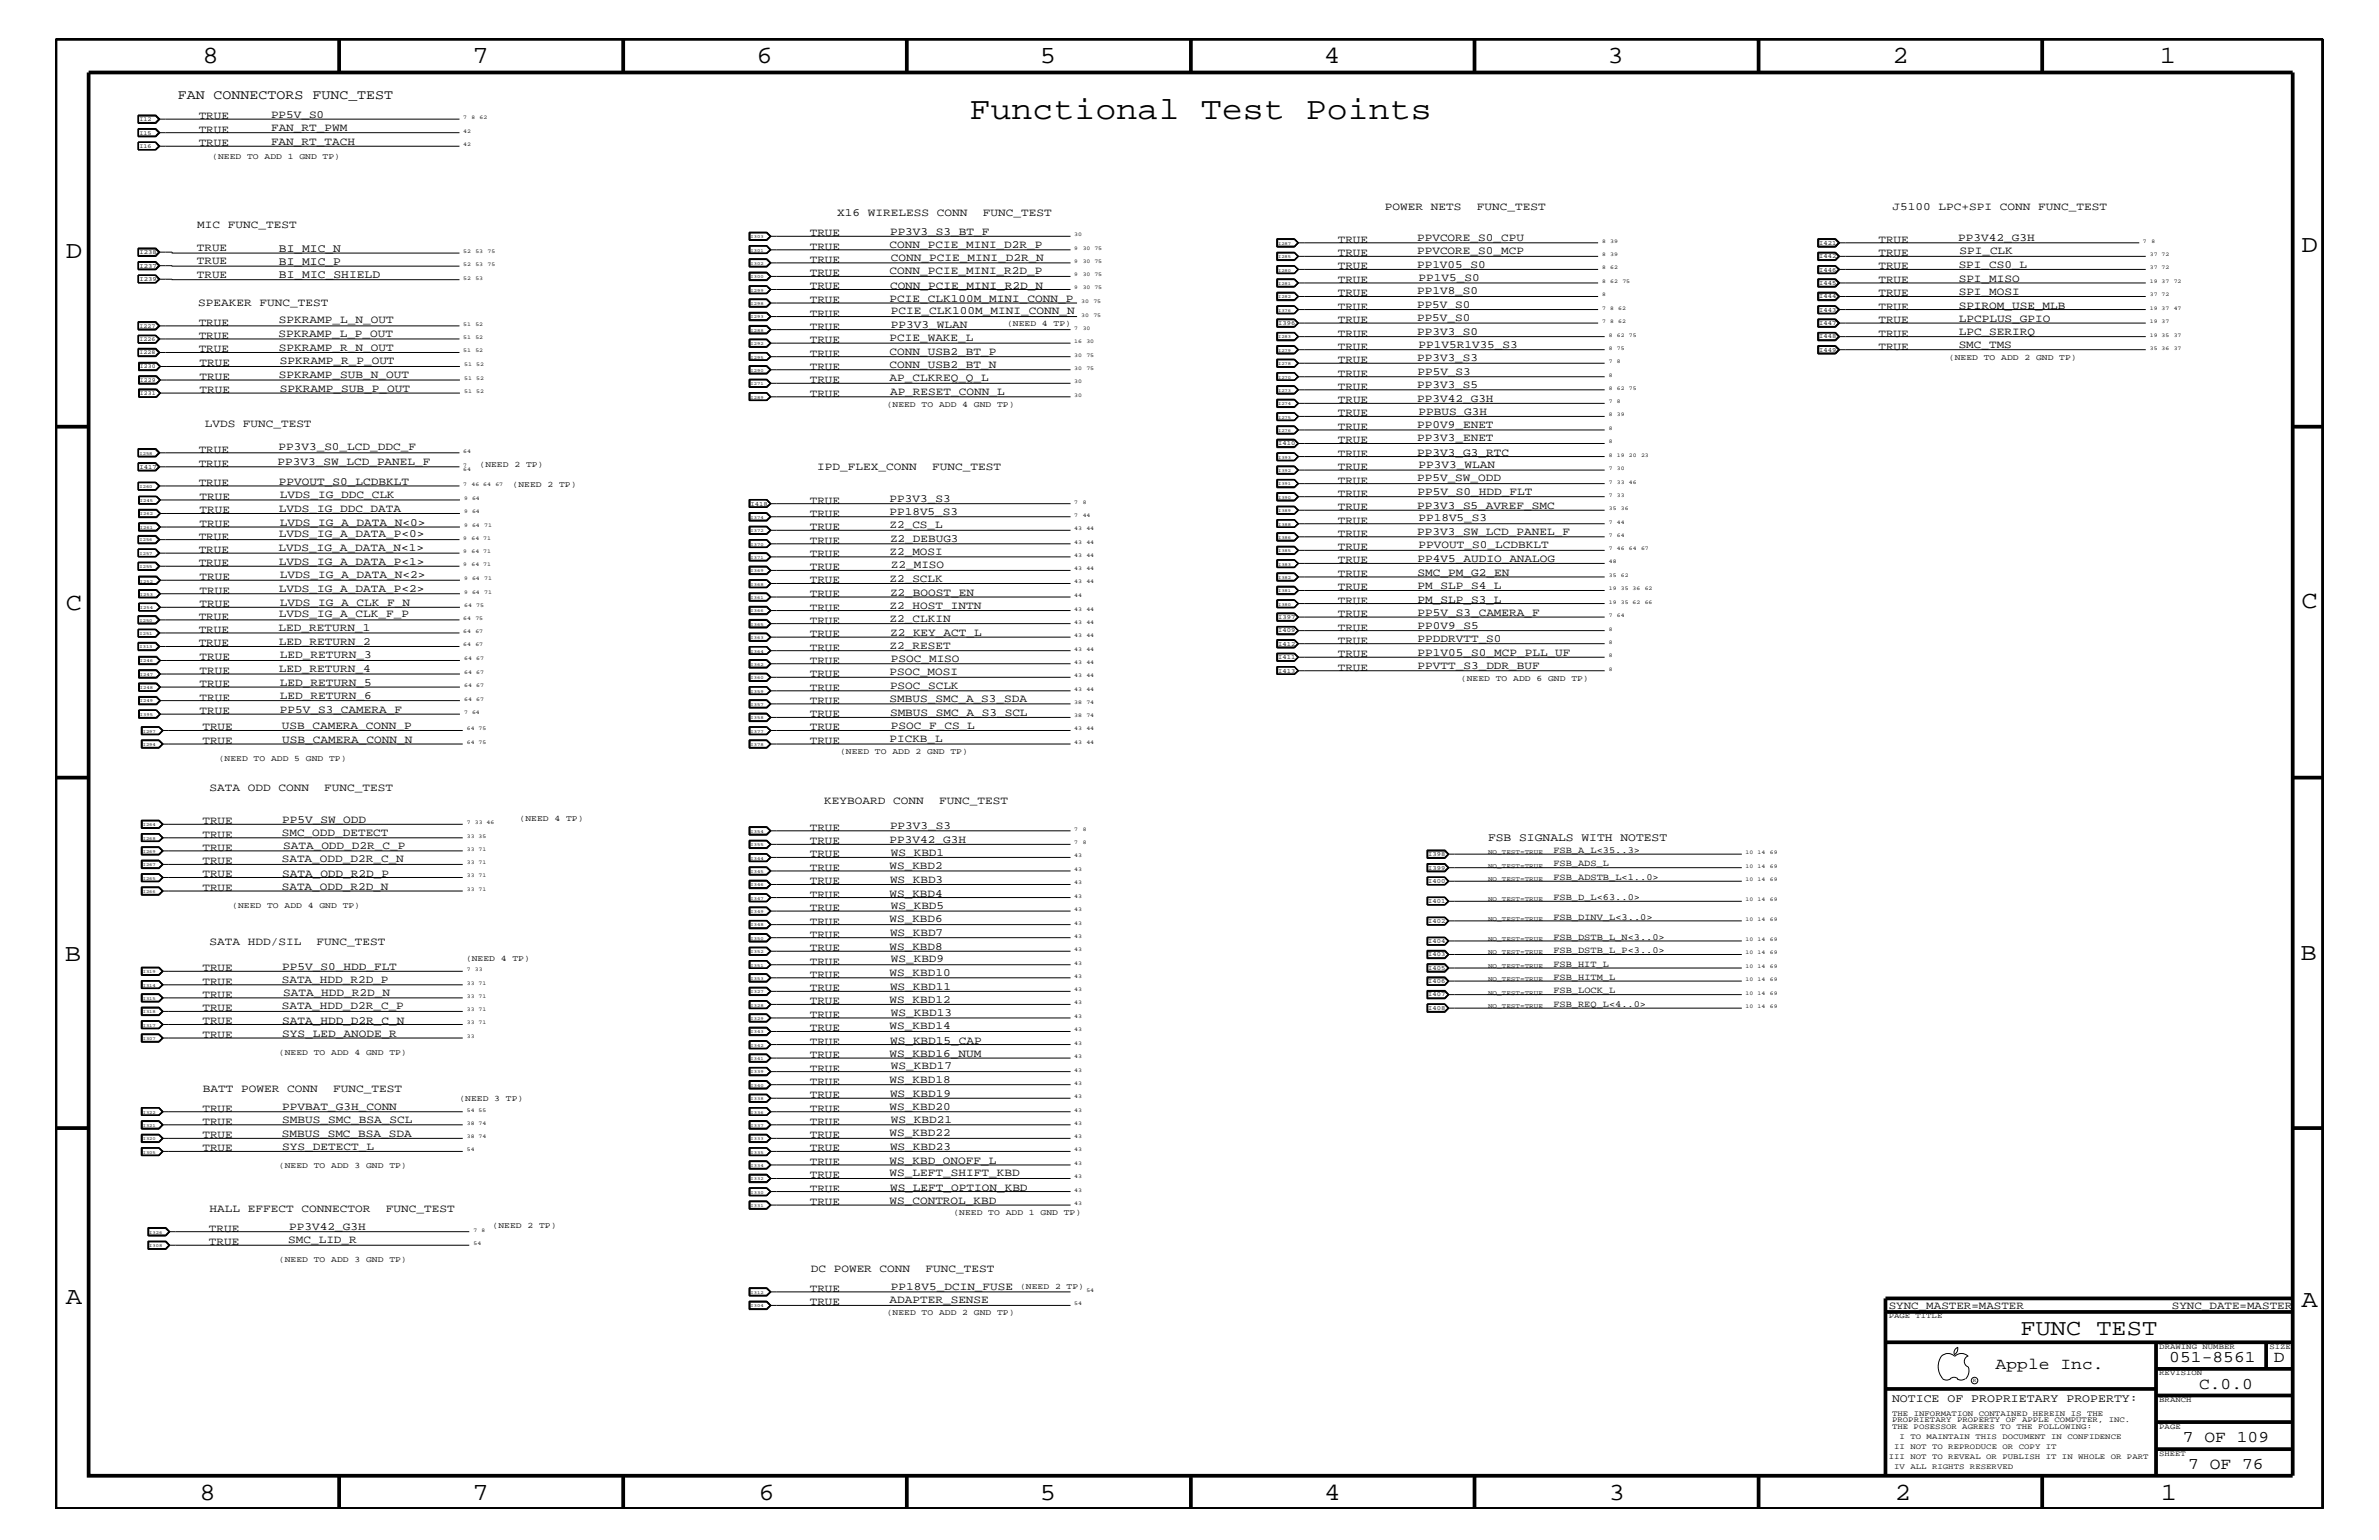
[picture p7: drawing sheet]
<svg xmlns="http://www.w3.org/2000/svg" width="432mm" height="279mm" viewBox="0 0 432 279" stroke-linecap="round" stroke-linejoin="round" font-family="sans-serif">
<defs><g id="words">
<text font-size="5.8" x="176" y="21.6">Functional Test Points</text>
<g font-size="4.5">
<text x="36.7" y="11.5">8</text>
<text x="85.8" y="11.5">7</text>
<text x="137.3" y="11.5">6</text>
<text x="188.7" y="11.5">5</text>
<text x="240.3" y="11.5">4</text>
<text x="291.8" y="11.5">3</text>
<text x="343.5" y="11.5">2</text>
<text x="392" y="11.5">1</text>
<text x="11.9" y="46.8">D</text>
<text x="417.7" y="45.7">D</text>
<text x="11.9" y="110.6">C</text>
<text x="417.7" y="110.3">C</text>
<text x="11.8" y="174.3">B</text>
<text x="417.6" y="174.2">B</text>
<text x="11.9" y="236.7">A</text>
<text x="417.7" y="237.1">A</text>
<text x="36.2" y="272.1">8</text>
<text x="85.8" y="272.1">7</text>
<text x="137.7" y="272.1">6</text>
<text x="188.7" y="272.1">5</text>
<text x="240.4" y="272.1">4</text>
<text x="292" y="272.1">3</text>
<text x="343.9" y="272.1">2</text>
<text x="392.2" y="272.1">1</text>
</g>
<text font-size="4.1" x="366.7" y="242.3">FUNC TEST</text>
<g font-size="3">
<text x="362.2" y="248.4">Apple Inc.</text>
<text x="393.7" y="247.1">051-8561</text>
<text x="399.2" y="252">C.0.0</text>
<text x="412.7" y="247.1">D</text>
<text x="396.2" y="261.6">7 OF 109</text>
<text x="397.2" y="266.6">7 OF 76</text>
</g>
<text font-size="2.5" x="32.3" y="18">FAN CONNECTORS FUNC_TEST</text>
<g font-size="2.1">
<text x="50.6" y="45.7">BI_MIC_N</text>
<text x="50.6" y="48">BI_MIC_P</text>
<text x="50.6" y="50.5">BI_MIC_SHIELD</text>
<text x="270.1" y="152.6">FSB SIGNALS WITH NOTEST</text>
<text x="343.4" y="254.4">NOTICE OF PROPRIETARY PROPERTY:</text>
</g>
<g font-size="2">
<text x="36.1" y="21.6">TRUE</text>
<text x="49.2" y="21.4">PP5V_S0</text>
<text x="49.2" y="23.8">FAN_RT_PWM</text>
<text x="36.1" y="26.5">TRUE</text>
<text x="36.1" y="24.1">TRUE</text>
<text x="49.2" y="26.3">FAN_RT_TACH</text>
<text x="35.8" y="41.4">MIC FUNC_TEST</text>
<text x="152" y="39.2">X16 WIRELESS CONN</text>
<text x="178.4" y="39.2">FUNC_TEST</text>
<text x="251.4" y="38">POWER NETS</text>
<text x="268.1" y="38">FUNC_TEST</text>
<text x="343.5" y="38">J5100 LPC+SPI CONN FUNC_TEST</text>
<text x="35.7" y="47.9">TRUE</text>
<text x="35.7" y="45.5">TRUE</text>
<text x="147" y="42.9">TRUE</text>
<text x="147" y="45.3">TRUE</text>
<text x="147" y="47.7">TRUE</text>
<text x="161.5" y="45.1">CONN_PCIE_MINI_D2R_P</text>
<text x="161.5" y="42.6">PP3V3_S3_BT_F</text>
<text x="161.7" y="47.4">CONN_PCIE_MINI_D2R_N</text>
<text x="242.8" y="46.5">TRUE</text>
<text x="242.8" y="44.1">TRUE</text>
<text x="257.2" y="46.2">PPVCORE_S0_MCP</text>
<text x="257.2" y="43.8">PPVCORE_S0_CPU</text>
<text x="341" y="44.1">TRUE</text>
<text x="341" y="46.5">TRUE</text>
<text x="355.4" y="43.8">PP3V42_G3H</text>
<text x="355.7" y="46.2">SPI_CLK</text>
<text x="35.7" y="50.4">TRUE</text>
<text x="147" y="52.5">TRUE</text>
<text x="147" y="50.2">TRUE</text>
<text x="161.5" y="49.7">CONN_PCIE_MINI_R2D_P</text>
<text x="161.5" y="52.4">CONN_PCIE_MINI_R2D_N</text>
<text x="242.8" y="51.3">TRUE</text>
<text x="242.8" y="48.9">TRUE</text>
<text x="242.8" y="53.8">TRUE</text>
<text x="257.2" y="48.7">PP1V05_S0</text>
<text x="257.2" y="53.4">PP1V8_S0</text>
<text x="257.5" y="51">PP1V5_S0</text>
<text x="341" y="53.8">TRUE</text>
<text x="341" y="48.9">TRUE</text>
<text x="341" y="51.3">TRUE</text>
<text x="355.5" y="51.1">SPI_MISO</text>
<text x="355.5" y="53.5">SPI_MOSI</text>
<text x="355.5" y="48.7">SPI_CS0_L</text>
<text x="36" y="55.6">SPEAKER FUNC_TEST</text>
<text x="36.1" y="59.1">TRUE</text>
<text x="50.6" y="58.6">SPKRAMP_L_N_OUT</text>
<text x="147" y="55">TRUE</text>
<text x="147" y="57.4">TRUE</text>
<text x="147" y="59.8">TRUE</text>
<text x="161.5" y="54.7">PCIE_CLK100M_MINI_CONN_P</text>
<text x="161.7" y="57">PCIE_CLK100M_MINI_CONN_N</text>
<text x="161.7" y="59.5">PP3V3_WLAN</text>
<text x="242.8" y="58.6">TRUE</text>
<text x="242.8" y="56.2">TRUE</text>
<text x="257.2" y="58.3">PP5V_S0</text>
<text x="257.2" y="55.8">PP5V_S0</text>
<text x="341" y="56.2">TRUE</text>
<text x="341" y="58.6">TRUE</text>
<text x="355.5" y="56">SPIROM_USE_MLB</text>
<text x="355.5" y="58.4">LPCPLUS_GPIO</text>
<text x="36.1" y="61.5">TRUE</text>
<text x="36.1" y="64">TRUE</text>
<text x="50.5" y="61.2">SPKRAMP_L_P_OUT</text>
<text x="50.6" y="63.7">SPKRAMP_R_N_OUT</text>
<text x="50.8" y="66">SPKRAMP_R_P_OUT</text>
<text x="147" y="62.3">TRUE</text>
<text x="147" y="64.7">TRUE</text>
<text x="161.5" y="61.9">PCIE_WAKE_L</text>
<text x="161.5" y="64.5">CONN_USB2_BT_P</text>
<text x="242.8" y="65.9">TRUE</text>
<text x="242.8" y="63.4">TRUE</text>
<text x="242.8" y="61.1">TRUE</text>
<text x="257.2" y="65.6">PP3V3_S3</text>
<text x="257.2" y="60.8">PP3V3_S0</text>
<text x="257.5" y="63.1">PP1V5R1V35_S3</text>
<text x="341" y="61.1">TRUE</text>
<text x="341" y="63.4">TRUE</text>
<text x="355.5" y="60.8">LPC_SERIRQ</text>
<text x="355.5" y="63.2">SMC_TMS</text>
<text x="36.2" y="66.5">TRUE</text>
<text x="36.2" y="71.3">TRUE</text>
<text x="36.2" y="68.9">TRUE</text>
<text x="50.6" y="68.5">SPKRAMP_SUB_N_OUT</text>
<text x="50.8" y="71.1">SPKRAMP_SUB_P_OUT</text>
<text x="147" y="67.1">TRUE</text>
<text x="147" y="69.5">TRUE</text>
<text x="147" y="72">TRUE</text>
<text x="161.5" y="66.8">CONN_USB2_BT_N</text>
<text x="161.5" y="69.2">AP_CLKREQ_Q_L</text>
<text x="161.5" y="71.7">AP_RESET_CONN_L</text>
<text x="242.8" y="70.7">TRUE</text>
<text x="242.8" y="68.4">TRUE</text>
<text x="257.2" y="70.4">PP3V3_S5</text>
<text x="257.3" y="68.1">PP5V_S3</text>
<text x="37.2" y="77.4">LVDS FUNC_TEST</text>
<text x="242.8" y="75.6">TRUE</text>
<text x="242.8" y="73.2">TRUE</text>
<text x="257.2" y="72.9">PP3V42_G3H</text>
<text x="257.2" y="77.7">PP0V9_ENET</text>
<text x="257.5" y="75.2">PPBUS_G3H</text>
<text x="36.1" y="82.2">TRUE</text>
<text x="50.5" y="81.7">PP3V3_S0_LCD_DDC_F</text>
<text x="242.8" y="82.8">TRUE</text>
<text x="242.8" y="78">TRUE</text>
<text x="242.8" y="80.5">TRUE</text>
<text x="257.2" y="82.7">PP3V3_G3_RTC</text>
<text x="257.2" y="80">PP3V3_ENET</text>
<text x="36.1" y="84.7">TRUE</text>
<text x="36.1" y="88.2">TRUE</text>
<text x="50.4" y="84.4">PP3V3_SW_LCD_PANEL_F</text>
<text x="50.6" y="88">PPVOUT_S0_LCDBKLT</text>
<text x="148.3" y="85.3">IPD_FLEX_CONN</text>
<text x="169.2" y="85.3">FUNC_TEST</text>
<text x="242.8" y="87.7">TRUE</text>
<text x="242.8" y="85.3">TRUE</text>
<text x="257.2" y="87.3">PP5V_SW_ODD</text>
<text x="257.3" y="89.9">PP5V_S0_HDD_FLT</text>
<text x="257.5" y="84.9">PP3V3_WLAN</text>
<text x="36.2" y="95.6">TRUE</text>
<text x="36.2" y="90.7">TRUE</text>
<text x="36.2" y="93.2">TRUE</text>
<text x="50.6" y="92.8">LVDS_IG_DDC_DATA</text>
<text x="50.8" y="95.4">LVDS_IG_A_DATA_N&lt;0&gt;</text>
<text x="50.8" y="90.3">LVDS_IG_DDC_CLK</text>
<text x="147" y="93.8">TRUE</text>
<text x="147" y="91.4">TRUE</text>
<text x="161.5" y="95.9">Z2_CS_L</text>
<text x="161.5" y="93.5">PP18V5_S3</text>
<text x="161.5" y="91.1">PP3V3_S3</text>
<text x="242.8" y="92.6">TRUE</text>
<text x="242.8" y="90.1">TRUE</text>
<text x="242.8" y="95">TRUE</text>
<text x="257.2" y="92.3">PP3V3_S5_AVREF_SMC</text>
<text x="257.5" y="94.6">PP18V5_S3</text>
<text x="36.1" y="97.9">TRUE</text>
<text x="36.1" y="100.4">TRUE</text>
<text x="50.5" y="99.9">LVDS_IG_A_DATA_N&lt;1&gt;</text>
<text x="50.6" y="97.4">LVDS_IG_A_DATA_P&lt;0&gt;</text>
<text x="147" y="96.2">TRUE</text>
<text x="147" y="98.7">TRUE</text>
<text x="147" y="101">TRUE</text>
<text x="161.5" y="100.8">Z2_MOSI</text>
<text x="161.5" y="98.4">Z2_DEBUG3</text>
<text x="242.8" y="97.4">TRUE</text>
<text x="242.8" y="99.9">TRUE</text>
<text x="257.2" y="97.1">PP3V3_SW_LCD_PANEL_F</text>
<text x="257.5" y="99.5">PPVOUT_S0_LCDBKLT</text>
<text x="36.1" y="102.7">TRUE</text>
<text x="36.2" y="107.7">TRUE</text>
<text x="36.2" y="105.3">TRUE</text>
<text x="50.6" y="102.5">LVDS_IG_A_DATA_P&lt;1&gt;</text>
<text x="50.6" y="107.4">LVDS_IG_A_DATA_P&lt;2&gt;</text>
<text x="50.8" y="104.8">LVDS_IG_A_DATA_N&lt;2&gt;</text>
<text x="147" y="105.9">TRUE</text>
<text x="147" y="103.5">TRUE</text>
<text x="161.5" y="105.5">Z2_SCLK</text>
<text x="161.7" y="103.1">Z2_MISO</text>
<text x="242.8" y="107.1">TRUE</text>
<text x="242.8" y="104.7">TRUE</text>
<text x="242.8" y="102.2">TRUE</text>
<text x="257.3" y="106.9">PM_SLP_S4_L</text>
<text x="257.3" y="104.4">SMC_PM_G2_EN</text>
<text x="257.3" y="102.1">PP4V5_AUDIO_ANALOG</text>
<text x="36.1" y="112.5">TRUE</text>
<text x="36.2" y="110.2">TRUE</text>
<text x="50.6" y="112">LVDS_IG_A_CLK_F_P</text>
<text x="50.8" y="109.9">LVDS_IG_A_CLK_F_N</text>
<text x="147" y="110.8">TRUE</text>
<text x="147" y="113.1">TRUE</text>
<text x="147" y="108.3">TRUE</text>
<text x="161.5" y="110.5">Z2_HOST_INTN</text>
<text x="161.5" y="112.8">Z2_CLKIN</text>
<text x="161.5" y="108.1">Z2_BOOST_EN</text>
<text x="242.8" y="112">TRUE</text>
<text x="242.8" y="109.5">TRUE</text>
<text x="257.3" y="111.7">PP5V_S3_CAMERA_F</text>
<text x="257.3" y="109.3">PM_SLP_S3_L</text>
<text x="36.1" y="117.3">TRUE</text>
<text x="36.1" y="114.8">TRUE</text>
<text x="36.2" y="119.8">TRUE</text>
<text x="50.5" y="114.5">LED_RETURN_1</text>
<text x="50.6" y="117">LED_RETURN_2</text>
<text x="50.8" y="119.3">LED_RETURN_3</text>
<text x="147" y="115.6">TRUE</text>
<text x="147" y="118.1">TRUE</text>
<text x="161.5" y="117.8">Z2_RESET</text>
<text x="161.5" y="115.3">Z2_KEY_ACT_L</text>
<text x="242.8" y="116.8">TRUE</text>
<text x="242.8" y="114.4">TRUE</text>
<text x="242.8" y="119.2">TRUE</text>
<text x="257.3" y="116.5">PPDDRVTT_S0</text>
<text x="257.3" y="114.2">PP0V9_S5</text>
<text x="257.3" y="119">PP1V05_S0_MCP_PLL_UF</text>
<text x="36.2" y="124.7">TRUE</text>
<text x="36.2" y="122.3">TRUE</text>
<text x="50.6" y="121.9">LED_RETURN_4</text>
<text x="50.8" y="124.4">LED_RETURN_5</text>
<text x="147" y="125.3">TRUE</text>
<text x="147" y="122.9">TRUE</text>
<text x="147" y="120.4">TRUE</text>
<text x="161.5" y="122.5">PSOC_MOSI</text>
<text x="161.5" y="125.1">PSOC_SCLK</text>
<text x="161.7" y="120.1">PSOC_MISO</text>
<text x="242.8" y="121.7">TRUE</text>
<text x="257.3" y="121.4">PPVTT_S3_DDR_BUF</text>
<text x="36.2" y="129.6">TRUE</text>
<text x="36.2" y="127.1">TRUE</text>
<text x="50.8" y="129.3">PP5V_S3_CAMERA_F</text>
<text x="50.8" y="126.9">LED_RETURN_6</text>
<text x="147" y="127.7">TRUE</text>
<text x="147" y="130.2">TRUE</text>
<text x="161.5" y="127.4">SMBUS_SMC_A_S3_SDA</text>
<text x="161.5" y="129.9">SMBUS_SMC_A_S3_SCL</text>
<text x="36.7" y="132.5">TRUE</text>
<text x="36.7" y="135">TRUE</text>
<text x="51.1" y="132.2">USB_CAMERA_CONN_P</text>
<text x="51.2" y="134.7">USB_CAMERA_CONN_N</text>
<text x="147" y="132.5">TRUE</text>
<text x="147" y="135">TRUE</text>
<text x="161.5" y="134.6">PICKB_L</text>
<text x="161.7" y="132.2">PSOC_F_CS_L</text>
<text x="38" y="143.5">SATA ODD CONN</text>
<text x="58.9" y="143.5">FUNC_TEST</text>
<text x="36.7" y="149.5">TRUE</text>
<text x="51.2" y="149.3">PP5V_SW_ODD</text>
<text x="149.6" y="145.9">KEYBOARD CONN</text>
<text x="170.5" y="145.9">FUNC_TEST</text>
<text x="36.7" y="152">TRUE</text>
<text x="36.7" y="154.4">TRUE</text>
<text x="51.1" y="151.8">SMC_ODD_DETECT</text>
<text x="51.4" y="154">SATA_ODD_D2R_C_P</text>
<text x="147" y="150.7">TRUE</text>
<text x="147" y="153.2">TRUE</text>
<text x="147" y="155.6">TRUE</text>
<text x="161.5" y="152.9">PP3V42_G3H</text>
<text x="161.5" y="150.5">PP3V3_S3</text>
<text x="161.7" y="155.2">WS_KBD1</text>
<text x="36.7" y="156.8">TRUE</text>
<text x="36.7" y="161.7">TRUE</text>
<text x="36.7" y="159.2">TRUE</text>
<text x="51.1" y="161.4">SATA_ODD_R2D_N</text>
<text x="51.1" y="156.4">SATA_ODD_D2R_C_N</text>
<text x="51.2" y="159">SATA_ODD_R2D_P</text>
<text x="147" y="158">TRUE</text>
<text x="147" y="160.5">TRUE</text>
<text x="161.5" y="157.7">WS_KBD2</text>
<text x="161.5" y="160.2">WS_KBD3</text>
<text x="147" y="165.3">TRUE</text>
<text x="147" y="162.8">TRUE</text>
<text x="147" y="167.8">TRUE</text>
<text x="161.5" y="162.7">WS_KBD4</text>
<text x="161.5" y="167.3">WS_KBD6</text>
<text x="161.7" y="165">WS_KBD5</text>
<text x="38" y="171.4">SATA HDD/SIL</text>
<text x="57.5" y="171.4">FUNC_TEST</text>
<text x="147" y="170.1">TRUE</text>
<text x="147" y="172.6">TRUE</text>
<text x="161.5" y="172.3">WS_KBD8</text>
<text x="161.5" y="169.9">WS_KBD7</text>
<text x="36.7" y="176.2">TRUE</text>
<text x="36.7" y="178.7">TRUE</text>
<text x="51.1" y="178.4">SATA_HDD_R2D_P</text>
<text x="51.2" y="176">PP5V_S0_HDD_FLT</text>
<text x="147" y="175">TRUE</text>
<text x="147" y="177.4">TRUE</text>
<text x="147" y="179.9">TRUE</text>
<text x="161.5" y="177.1">WS_KBD10</text>
<text x="161.5" y="179.6">WS_KBD11</text>
<text x="161.7" y="174.6">WS_KBD9</text>
<text x="36.7" y="181">TRUE</text>
<text x="36.7" y="183.5">TRUE</text>
<text x="36.7" y="185.9">TRUE</text>
<text x="51.1" y="183.1">SATA_HDD_D2R_C_P</text>
<text x="51.2" y="185.7">SATA_HDD_D2R_C_N</text>
<text x="51.4" y="180.7">SATA_HDD_R2D_N</text>
<text x="147" y="184.7">TRUE</text>
<text x="147" y="182.2">TRUE</text>
<text x="161.5" y="182.1">WS_KBD12</text>
<text x="161.7" y="184.3">WS_KBD13</text>
<text x="36.7" y="188.3">TRUE</text>
<text x="51.2" y="188.1">SYS_LED_ANODE_R</text>
<text x="147" y="189.5">TRUE</text>
<text x="147" y="187.1">TRUE</text>
<text x="147" y="192">TRUE</text>
<text x="161.5" y="186.7">WS_KBD14</text>
<text x="161.5" y="191.7">WS_KBD16_NUM</text>
<text x="161.5" y="189.3">WS_KBD15_CAP</text>
<text x="147" y="196.8">TRUE</text>
<text x="147" y="194.4">TRUE</text>
<text x="161.5" y="196.5">WS_KBD18</text>
<text x="161.7" y="194">WS_KBD17</text>
<text x="36.7" y="201.7">TRUE</text>
<text x="36.8" y="198.1">BATT POWER CONN</text>
<text x="51.2" y="201.5">PPVBAT_G3H_CONN</text>
<text x="51.2" y="203.8">SMBUS_SMC_BSA_SCL</text>
<text x="60.5" y="198.1">FUNC_TEST</text>
<text x="147" y="201.7">TRUE</text>
<text x="147" y="199.2">TRUE</text>
<text x="161.5" y="201.5">WS_KBD20</text>
<text x="161.5" y="199">WS_KBD19</text>
<text x="161.7" y="203.7">WS_KBD21</text>
<text x="36.7" y="208.9">TRUE</text>
<text x="36.7" y="204.1">TRUE</text>
<text x="36.7" y="206.5">TRUE</text>
<text x="51.1" y="206.3">SMBUS_SMC_BSA_SDA</text>
<text x="51.2" y="208.7">SYS_DETECT_L</text>
<text x="147" y="208.9">TRUE</text>
<text x="147" y="206.5">TRUE</text>
<text x="147" y="204.1">TRUE</text>
<text x="161.5" y="206.2">WS_KBD22</text>
<text x="161.5" y="208.7">WS_KBD23</text>
<text x="147" y="213.8">TRUE</text>
<text x="147" y="211.4">TRUE</text>
<text x="161.5" y="213.4">WS_LEFT_SHIFT_KBD</text>
<text x="161.5" y="211.1">WS_KBD_ONOFF_L</text>
<text x="38" y="219.8">HALL EFFECT CONNECTOR</text>
<text x="70" y="219.8">FUNC_TEST</text>
<text x="147" y="218.6">TRUE</text>
<text x="147" y="216.2">TRUE</text>
<text x="161.5" y="218.4">WS_CONTROL_KBD</text>
<text x="161.5" y="216">WS_LEFT_OPTION_KBD</text>
<text x="37.9" y="223.5">TRUE</text>
<text x="37.9" y="225.9">TRUE</text>
<text x="52.3" y="225.6">SMC_LID_R</text>
<text x="52.5" y="223.2">PP3V42_G3H</text>
<text x="147.2" y="230.7">DC POWER CONN</text>
<text x="168" y="230.7">FUNC_TEST</text>
<text x="147" y="236.8">TRUE</text>
<text x="147" y="234.4">TRUE</text>
<text x="161.5" y="236.4">ADAPTER_SENSE</text>
<text x="161.7" y="234">PP18V5_DCIN_FUSE</text>
<text x="342.8" y="237.4">SYNC_MASTER=MASTER</text>
<text x="394.2" y="237.4">SYNC_DATE=MASTER</text>
</g>
<g font-size="1.7">
<text x="281.9" y="154.7">FSB_A_L&lt;35..3&gt;</text>
<text x="281.9" y="157.2">FSB_ADS_L</text>
<text x="281.9" y="159.6">FSB_ADSTB_L&lt;1..0&gt;</text>
<text x="281.9" y="166.9">FSB_DINV_L&lt;3..0&gt;</text>
<text x="281.9" y="163.3">FSB_D_L&lt;63..0&gt;</text>
<text x="281.9" y="170.5">FSB_DSTB_L_N&lt;3..0&gt;</text>
<text x="281.9" y="172.9">FSB_DSTB_L_P&lt;3..0&gt;</text>
<text x="281.9" y="175.4">FSB_HIT_L</text>
<text x="281.9" y="177.7">FSB_HITM_L</text>
<text x="281.9" y="180.2">FSB_LOCK_L</text>
<text x="281.9" y="182.7">FSB_REQ_L&lt;4..0&gt;</text>
</g>
<g font-size="1.5">
<text x="38.5" y="28.9">(NEED TO ADD 1 GND TP)</text>
<text x="182.8" y="59.2">(NEED 4 TP)</text>
<text x="353.7" y="65.3">(NEED TO ADD 2 GND TP)</text>
<text x="161" y="73.8">(NEED TO ADD 4 GND TP)</text>
<text x="87" y="84.7">(NEED 2 TP)</text>
<text x="93" y="88.3">(NEED 2 TP)</text>
<text x="265.2" y="123.5">(NEED TO ADD 6 GND TP)</text>
<text x="152.5" y="136.8">(NEED TO ADD 2 GND TP)</text>
<text x="39.7" y="138">(NEED TO ADD 5 GND TP)</text>
<text x="94.3" y="149">(NEED 4 TP)</text>
<text x="42.2" y="164.7">(NEED TO ADD 4 GND TP)</text>
<text x="84.6" y="174.4">(NEED 4 TP)</text>
<text x="50.6" y="191.4">(NEED TO ADD 4 GND TP)</text>
<text x="83.4" y="199.8">(NEED 3 TP)</text>
<text x="50.6" y="211.9">(NEED TO ADD 3 GND TP)</text>
<text x="173.1" y="220.4">(NEED TO ADD 1 GND TP)</text>
<text x="89.4" y="222.9">(NEED 2 TP)</text>
<text x="50.6" y="229">(NEED TO ADD 3 GND TP)</text>
<text x="185.2" y="233.8">(NEED 2 TP)</text>
<text x="161" y="238.6">(NEED TO ADD 2 GND TP)</text>
</g>
<g font-size="1.4">
<text x="342.8" y="239.2">PAGE TITLE</text>
<text x="391.9" y="244.7">DRAWING NUMBER</text>
<text x="411.9" y="244.7">SIZE</text>
<text x="391.9" y="249.5">REVISION</text>
<text x="343.4" y="256.8">THE INFORMATION CONTAINED HEREIN IS THE</text>
<text x="391.9" y="254.4">BRANCH</text>
<text x="343.4" y="259.3">THE POSESSOR AGREES TO THE FOLLOWING:</text>
<text x="343.4" y="258">PROPRIETARY PROPERTY OF APPLE COMPUTER, INC.</text>
<text x="343.8" y="262.9">II NOT TO REPRODUCE OR COPY IT</text>
<text x="344.8" y="261.1">I TO MAINTAIN THIS DOCUMENT IN CONFIDENCE</text>
<text x="391.9" y="259.3">PAGE</text>
<text x="342.8" y="264.7">III NOT TO REVEAL OR PUBLISH IT IN WHOLE OR PART</text>
<text x="343.8" y="266.6">IV ALL RIGHTS RESERVED</text>
<text x="391.9" y="264.1">SHEET</text>
</g>
<g font-size="1.2">
<text x="25.3" y="46.2">I238</text>
<text x="330.2" y="46.8">I442</text>
<text x="330.2" y="44.4">I421</text>
<text x="25.3" y="51">I239</text>
<text x="25.3" y="48.5">I237</text>
<text x="330.2" y="49.3">I446</text>
<text x="330.2" y="51.7">I445</text>
<text x="232" y="59">I396</text>
<text x="330.2" y="59">I447</text>
<text x="330.2" y="54.1">I444</text>
<text x="330.2" y="56.6">I443</text>
<text x="330.2" y="63.9">I449</text>
<text x="330.2" y="61.4">I448</text>
<text x="232" y="80.8">I410</text>
<text x="25.3" y="85">I417</text>
<text x="136.2" y="91.7">I418</text>
<text x="232" y="112.3">I397</text>
<text x="232" y="117.2">I412</text>
<text x="232" y="119.6">I411</text>
<text x="232" y="114.8">I409</text>
<text x="232" y="122">I413</text>
<text x="259.2" y="155.4">I398</text>
<text x="270.1" y="155">NO_TEST=TRUE</text>
<text x="259.2" y="160.2">I400</text>
<text x="259.2" y="157.8">I399</text>
<text x="270.1" y="157.4">NO_TEST=TRUE</text>
<text x="270.1" y="159.9">NO_TEST=TRUE</text>
<text x="259.2" y="167.5">I402</text>
<text x="259.2" y="163.9">I401</text>
<text x="270.1" y="167.1">NO_TEST=TRUE</text>
<text x="270.1" y="163.5">NO_TEST=TRUE</text>
<text x="259.2" y="171.1">I404</text>
<text x="259.2" y="173.5">I403</text>
<text x="270.1" y="170.7">NO_TEST=TRUE</text>
<text x="270.1" y="173.2">NO_TEST=TRUE</text>
<text x="259.2" y="178.4">I406</text>
<text x="259.2" y="176">I405</text>
<text x="270.1" y="175.6">NO_TEST=TRUE</text>
<text x="270.1" y="178">NO_TEST=TRUE</text>
<text x="259.2" y="183.2">I408</text>
<text x="259.2" y="180.8">I407</text>
<text x="270.1" y="180.5">NO_TEST=TRUE</text>
<text x="270.1" y="182.9">NO_TEST=TRUE</text>
</g>
<g font-size="1.1">
<text x="25.3" y="22">I12</text>
<text x="25.3" y="26.9">I16</text>
<text x="25.3" y="24.4">I15</text>
<text x="25.3" y="59.5">I227</text>
<text x="25.3" y="64.3">I228</text>
<text x="25.3" y="61.9">I226</text>
<text x="25.4" y="71.7">I231</text>
<text x="25.4" y="66.8">I230</text>
<text x="25.4" y="69.3">I229</text>
</g>
<g font-size="1">
<text x="84.1" y="21.6">7</text>
<text x="85.6" y="21.6">8</text>
<text x="87" y="21.6">62</text>
<text x="84.1" y="26.5">42</text>
<text x="84.1" y="24.1">42</text>
<text x="84.1" y="45.9">52</text>
<text x="86.3" y="45.9">53</text>
<text x="88.5" y="45.9">75</text>
<text x="195" y="47.7">9</text>
<text x="195" y="45.3">9</text>
<text x="195" y="42.9">30</text>
<text x="196.5" y="47.7">30 75</text>
<text x="196.5" y="45.3">30 75</text>
<text x="290.8" y="46.5">8</text>
<text x="290.8" y="44.1">8</text>
<text x="292.3" y="46.5">39</text>
<text x="292.3" y="44.1">39</text>
<text x="389" y="44.1">7</text>
<text x="390.2" y="46.5">37 72</text>
<text x="390.5" y="44.1">8</text>
<text x="84.1" y="50.7">52</text>
<text x="84.1" y="48.3">52</text>
<text x="86.3" y="50.7">53</text>
<text x="86.3" y="48.3">53</text>
<text x="88.5" y="48.3">75</text>
<text x="195" y="52.5">9</text>
<text x="195" y="50.2">9</text>
<text x="196.5" y="50.2">30 75</text>
<text x="196.5" y="52.5">30 75</text>
<text x="290.8" y="53.8">8</text>
<text x="290.8" y="51.3">8</text>
<text x="290.8" y="48.9">8</text>
<text x="292.3" y="51.3">62</text>
<text x="292.3" y="48.9">62</text>
<text x="294.5" y="51.3">75</text>
<text x="390.2" y="51.3">19 37</text>
<text x="390.2" y="53.8">37 72</text>
<text x="390.2" y="48.9">37 72</text>
<text x="394.5" y="51.3">72</text>
<text x="84.1" y="59.1">51</text>
<text x="86.3" y="59.1">52</text>
<text x="195" y="59.8">7</text>
<text x="196.3" y="57.4">30</text>
<text x="196.3" y="55">30</text>
<text x="196.5" y="59.8">30</text>
<text x="198.5" y="57.4">75</text>
<text x="198.5" y="55">75</text>
<text x="290.8" y="58.6">7</text>
<text x="290.8" y="56.2">7</text>
<text x="292.3" y="58.6">8</text>
<text x="292.3" y="56.2">8</text>
<text x="293.7" y="58.6">62</text>
<text x="293.7" y="56.2">62</text>
<text x="390.2" y="56.2">19 37</text>
<text x="390.2" y="58.6">19 37</text>
<text x="394.5" y="56.2">47</text>
<text x="84.1" y="61.5">51</text>
<text x="84.1" y="64">51</text>
<text x="86.3" y="61.5">52</text>
<text x="86.3" y="64">52</text>
<text x="195" y="62.3">16</text>
<text x="195" y="64.7">30</text>
<text x="197.2" y="62.3">30</text>
<text x="197.2" y="64.7">75</text>
<text x="292" y="65.9">7</text>
<text x="292" y="63.4">8</text>
<text x="292" y="61.1">8</text>
<text x="293.5" y="61.1">62</text>
<text x="293.5" y="65.9">8</text>
<text x="293.5" y="63.4">75</text>
<text x="295.7" y="61.1">75</text>
<text x="390.2" y="61.1">19 35</text>
<text x="390.2" y="63.4">35 36</text>
<text x="394.5" y="61.1">37</text>
<text x="394.5" y="63.4">37</text>
<text x="84.2" y="66.5">51</text>
<text x="84.2" y="71.3">51</text>
<text x="84.2" y="68.9">51</text>
<text x="86.4" y="66.5">52</text>
<text x="86.4" y="71.3">52</text>
<text x="86.4" y="68.9">52</text>
<text x="195" y="67.1">30</text>
<text x="195" y="69.5">30</text>
<text x="195" y="72">30</text>
<text x="197.2" y="67.1">75</text>
<text x="292" y="70.7">8</text>
<text x="292" y="68.4">8</text>
<text x="293.5" y="70.7">62</text>
<text x="295.7" y="70.7">75</text>
<text x="292" y="73.2">7</text>
<text x="292" y="75.6">8</text>
<text x="293.5" y="73.2">8</text>
<text x="293.5" y="75.6">39</text>
<text x="84.1" y="82.2">64</text>
<text x="292" y="82.8">8</text>
<text x="292" y="78">8</text>
<text x="292" y="80.5">8</text>
<text x="293.5" y="82.8">19</text>
<text x="295.7" y="82.8">20</text>
<text x="297.9" y="82.8">23</text>
<text x="84.1" y="84.7">7</text>
<text x="84.1" y="88.2">7</text>
<text x="84.1" y="85.5">64</text>
<text x="85.6" y="88.2">46 64</text>
<text x="89.9" y="88.2">67</text>
<text x="292" y="87.7">7</text>
<text x="292" y="85.3">7</text>
<text x="293.5" y="85.3">30</text>
<text x="293.5" y="87.7">33</text>
<text x="295.7" y="87.7">46</text>
<text x="84.2" y="95.6">9</text>
<text x="84.2" y="90.7">9</text>
<text x="84.2" y="93.2">9</text>
<text x="85.7" y="90.7">64</text>
<text x="85.7" y="93.2">64</text>
<text x="85.7" y="95.6">64</text>
<text x="87.9" y="95.6">71</text>
<text x="195" y="93.8">7</text>
<text x="195" y="91.4">7</text>
<text x="196.5" y="93.8">44</text>
<text x="196.5" y="91.4">8</text>
<text x="292" y="90.1">7</text>
<text x="292" y="95">7</text>
<text x="292" y="92.6">35</text>
<text x="293.5" y="90.1">33</text>
<text x="293.5" y="95">44</text>
<text x="294.2" y="92.6">36</text>
<text x="84.1" y="97.9">9</text>
<text x="84.1" y="100.4">9</text>
<text x="85.6" y="97.9">64 71</text>
<text x="85.6" y="100.4">64 71</text>
<text x="195" y="101">43</text>
<text x="195" y="98.7">43</text>
<text x="195" y="96.2">43</text>
<text x="197.2" y="101">44</text>
<text x="197.2" y="98.7">44</text>
<text x="197.2" y="96.2">44</text>
<text x="292" y="97.4">7</text>
<text x="292" y="99.9">7</text>
<text x="293.5" y="97.4">64</text>
<text x="293.5" y="99.9">46</text>
<text x="295.7" y="99.9">64</text>
<text x="297.9" y="99.9">67</text>
<text x="84.1" y="102.7">9</text>
<text x="84.2" y="107.7">9</text>
<text x="84.2" y="105.3">9</text>
<text x="85.6" y="102.7">64 71</text>
<text x="85.7" y="107.7">64</text>
<text x="85.7" y="105.3">64</text>
<text x="87.9" y="107.7">71</text>
<text x="87.9" y="105.3">71</text>
<text x="195" y="105.9">43</text>
<text x="195" y="103.5">43</text>
<text x="197.2" y="105.9">44</text>
<text x="197.2" y="103.5">44</text>
<text x="292" y="104.7">35</text>
<text x="292" y="102.2">48</text>
<text x="292" y="107.1">19</text>
<text x="294.2" y="104.7">62</text>
<text x="294.2" y="107.1">35 36</text>
<text x="298.5" y="107.1">62</text>
<text x="84.1" y="112.5">64</text>
<text x="84.2" y="110.2">64</text>
<text x="86.3" y="112.5">75</text>
<text x="86.4" y="110.2">75</text>
<text x="195" y="110.8">43</text>
<text x="195" y="113.1">43</text>
<text x="195" y="108.3">44</text>
<text x="197.2" y="110.8">44</text>
<text x="197.2" y="113.1">44</text>
<text x="292" y="112">7</text>
<text x="292" y="109.5">19</text>
<text x="293.5" y="112">64</text>
<text x="294.2" y="109.5">35 62</text>
<text x="298.5" y="109.5">66</text>
<text x="84.1" y="117.3">64</text>
<text x="84.1" y="114.8">64</text>
<text x="84.2" y="119.8">64</text>
<text x="86.3" y="117.3">67</text>
<text x="86.3" y="114.8">67</text>
<text x="86.4" y="119.8">67</text>
<text x="195" y="118.1">43</text>
<text x="195" y="115.6">43</text>
<text x="197.2" y="118.1">44</text>
<text x="197.2" y="115.6">44</text>
<text x="292" y="119.2">8</text>
<text x="292" y="116.8">8</text>
<text x="292" y="114.4">8</text>
<text x="84.2" y="122.3">64</text>
<text x="84.2" y="124.7">64</text>
<text x="86.4" y="122.3">67</text>
<text x="86.4" y="124.7">67</text>
<text x="195" y="125.3">43</text>
<text x="195" y="122.9">43</text>
<text x="195" y="120.4">43</text>
<text x="197.2" y="125.3">44</text>
<text x="197.2" y="122.9">44</text>
<text x="197.2" y="120.4">44</text>
<text x="292" y="121.7">8</text>
<text x="84.2" y="129.6">7</text>
<text x="84.2" y="127.1">64</text>
<text x="85.7" y="129.6">64</text>
<text x="86.4" y="127.1">67</text>
<text x="195" y="127.7">38</text>
<text x="195" y="130.2">38</text>
<text x="197.2" y="127.7">74</text>
<text x="197.2" y="130.2">74</text>
<text x="84.8" y="132.5">64 75</text>
<text x="84.8" y="135">64 75</text>
<text x="195" y="135">43</text>
<text x="195" y="132.5">43</text>
<text x="197.2" y="135">44</text>
<text x="197.2" y="132.5">44</text>
<text x="84.8" y="149.5">7</text>
<text x="86.2" y="149.5">33 46</text>
<text x="84.8" y="154.4">33 71</text>
<text x="84.8" y="152">33 35</text>
<text x="195" y="150.7">7</text>
<text x="195" y="153.2">7</text>
<text x="195" y="155.6">43</text>
<text x="196.5" y="150.7">8</text>
<text x="196.5" y="153.2">8</text>
<text x="316.8" y="155">10</text>
<text x="319" y="155">14</text>
<text x="321.2" y="155">69</text>
<text x="84.8" y="156.8">33 71</text>
<text x="84.8" y="161.7">33 71</text>
<text x="84.8" y="159.2">33 71</text>
<text x="195" y="158">43</text>
<text x="195" y="160.5">43</text>
<text x="316.8" y="157.4">10</text>
<text x="316.8" y="159.9">10</text>
<text x="319" y="157.4">14</text>
<text x="319" y="159.9">14</text>
<text x="321.2" y="157.4">69</text>
<text x="321.2" y="159.9">69</text>
<text x="195" y="165.3">43</text>
<text x="195" y="162.8">43</text>
<text x="195" y="167.8">43</text>
<text x="316.8" y="163.5">10</text>
<text x="316.8" y="167.1">10</text>
<text x="319" y="163.5">14</text>
<text x="319" y="167.1">14</text>
<text x="321.2" y="163.5">69</text>
<text x="321.2" y="167.1">69</text>
<text x="195" y="170.1">43</text>
<text x="195" y="172.6">43</text>
<text x="316.8" y="173.2">10</text>
<text x="316.8" y="170.7">10</text>
<text x="319" y="173.2">14</text>
<text x="319" y="170.7">14</text>
<text x="321.2" y="173.2">69</text>
<text x="321.2" y="170.7">69</text>
<text x="84.8" y="176.2">7</text>
<text x="84.8" y="178.7">33 71</text>
<text x="86.2" y="176.2">33</text>
<text x="195" y="175">43</text>
<text x="195" y="177.4">43</text>
<text x="195" y="179.9">43</text>
<text x="316.8" y="178">10</text>
<text x="316.8" y="175.6">10</text>
<text x="319" y="178">14</text>
<text x="319" y="175.6">14</text>
<text x="321.2" y="178">69</text>
<text x="321.2" y="175.6">69</text>
<text x="84.8" y="183.5">33 71</text>
<text x="84.8" y="181">33 71</text>
<text x="84.8" y="185.9">33 71</text>
<text x="195" y="184.7">43</text>
<text x="195" y="182.2">43</text>
<text x="316.8" y="182.9">10</text>
<text x="316.8" y="180.5">10</text>
<text x="319" y="182.9">14</text>
<text x="319" y="180.5">14</text>
<text x="321.2" y="182.9">69</text>
<text x="321.2" y="180.5">69</text>
<text x="84.8" y="188.3">33</text>
<text x="195" y="187.1">43</text>
<text x="195" y="189.5">43</text>
<text x="195" y="192">43</text>
<text x="195" y="196.8">43</text>
<text x="195" y="194.4">43</text>
<text x="84.8" y="201.7">54 55</text>
<text x="195" y="201.7">43</text>
<text x="195" y="199.2">43</text>
<text x="84.8" y="206.5">38 74</text>
<text x="84.8" y="208.9">54</text>
<text x="84.8" y="204.1">38 74</text>
<text x="195" y="208.9">43</text>
<text x="195" y="206.5">43</text>
<text x="195" y="204.1">43</text>
<text x="195" y="211.4">43</text>
<text x="195" y="213.8">43</text>
<text x="195" y="218.6">43</text>
<text x="195" y="216.2">43</text>
<text x="85.9" y="223.5">7</text>
<text x="85.9" y="225.9">54</text>
<text x="87.4" y="223.5">8</text>
<text x="195" y="236.8">54</text>
<text x="197.2" y="234.4">54</text>
<text x="358.1" y="250.7">R</text>
</g>
<g font-size=".8">
<text x="136.2" y="43.2">I303</text>
<text x="136.2" y="45.7">I301</text>
<text x="232" y="44.4">I287</text>
<text x="232" y="46.8">I285</text>
<text x="136.2" y="48">I302</text>
<text x="136.2" y="50.5">I300</text>
<text x="136.2" y="52.9">I299</text>
<text x="232" y="51.7">I281</text>
<text x="232" y="49.3">I280</text>
<text x="136.2" y="55.3">I298</text>
<text x="136.2" y="57.8">I293</text>
<text x="232" y="56.6">I376</text>
<text x="232" y="54.1">I282</text>
<text x="136.2" y="65.1">I295</text>
<text x="136.2" y="62.6">I292</text>
<text x="136.2" y="60.2">I288</text>
<text x="232" y="61.4">I283</text>
<text x="232" y="63.9">I279</text>
<text x="136.2" y="69.9">I271</text>
<text x="136.2" y="67.5">I290</text>
<text x="232" y="66.2">I278</text>
<text x="232" y="71.1">I273</text>
<text x="232" y="68.7">I270</text>
<text x="136.2" y="72.3">I289</text>
<text x="232" y="76">I275</text>
<text x="232" y="73.5">I274</text>
<text x="25.3" y="82.5">I258</text>
<text x="232" y="83.3">I393</text>
<text x="232" y="78.3">I276</text>
<text x="25.3" y="88.6">I260</text>
<text x="232" y="85.6">I392</text>
<text x="232" y="88.1">I391</text>
<text x="25.4" y="93.5">I262</text>
<text x="25.4" y="96">I261</text>
<text x="25.4" y="91.1">I245</text>
<text x="136.2" y="94.2">I374</text>
<text x="232" y="90.5">I390</text>
<text x="232" y="92.9">I389</text>
<text x="232" y="95.4">I388</text>
<text x="25.3" y="100.7">I257</text>
<text x="25.3" y="98.2">I256</text>
<text x="136.2" y="96.5">I372</text>
<text x="136.2" y="101.4">I371</text>
<text x="136.2" y="99">I370</text>
<text x="232" y="97.7">I386</text>
<text x="232" y="100.2">I385</text>
<text x="25.3" y="103.1">I255</text>
<text x="25.4" y="105.7">I252</text>
<text x="136.2" y="103.8">I369</text>
<text x="136.2" y="106.3">I368</text>
<text x="232" y="102.6">I383</text>
<text x="232" y="105">I382</text>
<text x="232" y="107.5">I381</text>
<text x="25.3" y="112.8">I250</text>
<text x="25.4" y="110.5">I254</text>
<text x="25.4" y="108.1">I253</text>
<text x="136.2" y="111.1">I366</text>
<text x="136.2" y="113.6">I365</text>
<text x="136.2" y="108.7">I361</text>
<text x="232" y="109.9">I380</text>
<text x="25.3" y="117.6">I313</text>
<text x="25.3" y="115.3">I251</text>
<text x="136.2" y="118.4">I364</text>
<text x="136.2" y="115.9">I363</text>
<text x="25.4" y="125.1">I248</text>
<text x="25.4" y="122.6">I247</text>
<text x="25.4" y="120.2">I246</text>
<text x="136.2" y="120.8">I362</text>
<text x="136.2" y="123.2">I360</text>
<text x="136.2" y="125.7">I359</text>
<text x="25.4" y="129.9">I395</text>
<text x="25.4" y="127.5">I249</text>
<text x="136.2" y="130.5">I358</text>
<text x="136.2" y="128">I357</text>
<text x="25.9" y="133">I297</text>
<text x="25.9" y="135.3">I294</text>
<text x="136.2" y="135.3">I378</text>
<text x="136.2" y="133">I377</text>
<text x="25.9" y="149.9">I264</text>
<text x="25.9" y="154.7">I269</text>
<text x="25.9" y="152.3">I268</text>
<text x="136.2" y="153.5">I355</text>
<text x="136.2" y="151.1">I354</text>
<text x="136.2" y="156">I344</text>
<text x="25.9" y="157.2">I267</text>
<text x="25.9" y="162">I266</text>
<text x="25.9" y="159.6">I265</text>
<text x="136.2" y="160.8">I346</text>
<text x="136.2" y="158.4">I345</text>
<text x="136.2" y="165.6">I349</text>
<text x="136.2" y="163.3">I347</text>
<text x="136.2" y="172.9">I352</text>
<text x="136.2" y="170.5">I350</text>
<text x="136.2" y="168.1">I348</text>
<text x="25.9" y="176.6">I319</text>
<text x="25.9" y="179">I314</text>
<text x="136.2" y="177.7">I353</text>
<text x="136.2" y="175.4">I351</text>
<text x="25.9" y="183.8">I318</text>
<text x="25.9" y="181.4">I315</text>
<text x="136.2" y="185">I329</text>
<text x="136.2" y="182.7">I328</text>
<text x="136.2" y="180.2">I327</text>
<text x="25.9" y="186.3">I317</text>
<text x="25.9" y="188.7">I307</text>
<text x="136.2" y="187.5">I343</text>
<text x="136.2" y="189.9">I342</text>
<text x="136.2" y="192.3">I341</text>
<text x="136.2" y="197.2">I340</text>
<text x="136.2" y="194.8">I339</text>
<text x="25.9" y="202">I322</text>
<text x="136.2" y="199.6">I338</text>
<text x="136.2" y="202">I336</text>
<text x="25.9" y="204.4">I321</text>
<text x="25.9" y="206.9">I320</text>
<text x="25.9" y="209.3">I305</text>
<text x="136.2" y="204.4">I337</text>
<text x="136.2" y="209.3">I335</text>
<text x="136.2" y="206.9">I333</text>
<text x="136.2" y="211.7">I334</text>
<text x="136.2" y="214.2">I332</text>
<text x="136.2" y="219">I331</text>
<text x="136.2" y="216.6">I330</text>
<text x="27.1" y="223.9">I326</text>
<text x="27.1" y="226.3">I308</text>
<text x="136.2" y="234.7">I312</text>
<text x="136.2" y="237.2">I304</text>
</g>
</g></defs>
<g fill="none" stroke="#000" stroke-width=".18">
<path d="M25.1 20.9h3.2l.7 .7-.7 .8h-3.2zM25.1 23.3h3.2l.7 .8-.7 .7h-3.2zM25.1 20.9h3.2l.7 .7-.7 .8M25.1 24.8h3.2M25.1 23.4h3.2M25.1 21h3.2l.6 .6-.6 .7h-3.2zM25.1 23.4v1.4M25.1 25.9h3.2l.6 .6-.6 .6h-3.2zM25.1 23.5h3.1l.6 .6M28.2 21l.6 .6M28.2 25.9l.6 .6M28.3 25.8h-3.2v1.4h3.2"/>
<path d="M28.3 23.4l.6 .7-.6 .7M28.3 23.4l.7 .7-.7 .7M28.3 25.8l.7 .7-.7 .7M28.8 21.6l-.6 .6h-3.1M28.8 21.6h54.6M28.8 24.1l-.6 .6h-3.1M28.8 24.1h54.6M28.8 26.5l-.6 .6M28.8 26.5h54.6M25.1 45h3.2l.7 .7-.7 .8h-3.2zM25.1 47.4h3.2l.7 .8-.7 .8h-3.2zM25.1 58.4h3.2l.7 .7-.7 .8h-3.2z"/>
<path d="M25.1 48.9h3.2M25.1 47.5h3.2M25.1 45.1h3.2l.7 .6-.7 .8M25.1 45.2h3.2l.6 .5-.6 .7h-3.2zM25.1 47.5v1.4M25.1 50h3.2l.6 .7-.6 .6h-3.2zM25.1 58.4h3.2l.6 .7-.6 .6h-3.2zM25.1 58.5h3.1l.6 .6M25.1 47.6h3.1l.6 .6M28.2 45.2l.6 .5M28.2 50l.6 .7M28.3 49.9h-3.2v1.4h3.2"/>
<path d="M28.3 58.4l.7 .7-.7 .7h-3.2M28.3 47.5l.6 .7-.6 .7M28.3 47.5l.7 .7-.7 .7M28.3 49.9l.7 .8-.7 .6M28.8 50.7h54.6M28.8 45.7h2.4v.2h52.2M28.8 48.2l54.6 .1M28.8 59.1l-.6 .6M28.8 59.1h54.6M28.8 48.2l-.6 .6h-3.1M28.8 45.7l-.6 .6h-3.1M28.8 50.7l-.6 .6"/>
<path d="M136 59.1h3.2l.7 .7-.7 .8M136 42.1h3.2l.8 .8-.8 .7h-3.2zM136 46.9h3.2l.8 .8-.8 .8h-3.2zM136 49.4h3.2l.8 .8-.8 .7h-3.2zM136 54.2h3.2l.8 .8-.8 .7h-3.2zM136 56.7h3.2l.8 .7-.8 .8h-3.2zM136 59h3.2l.8 .8-.8 .8h-3.2zM136 55.7h3.2M136 54.3h3.2M136 50.8h3.2M136 48.4h3.2M136 47h3.2"/>
<path d="M136 43.5h3.2M136 42.2h3.2M136.1 42.2v1.3M136.1 44.6h3.1l.6 .7-.6 .6h-3.1zM136.1 47v1.4M136.1 51.9h3.1l.6 .6-.6 .7h-3.1zM136.1 54.3v1.4M136.1 56.8h3.1l.6 .6-.6 .6h-3.1zM136.1 59.2h3.1l.6 .6-.6 .7h-3.1zM136.1 42.3h3l.7 .6-.7 .6h-3zM136.1 44.6v1.3M136.1 47.1h3l.7 .6-.7 .6h-3z"/>
<path d="M136.1 49.6h3l.7 .6-.7 .5h-3zM136.1 51.9v1.3M136.1 54.4h3l.7 .6-.7 .6h-3zM136.1 59.2v1.2h3l.7-.6M139.1 59.2l.7 .6M139.1 51.9l.7 .6M139.1 44.6l.7 .7M139.2 44.6h-3.2v1.4h3.2M139.2 51.8h-3.2v1.5h3.2M139.2 56.7l.7 .7-.7 .7h-3.2M139.2 54.3l.7 .7-.7 .7M139.2 54.3l.6 .7"/>
<path d="M139.2 51.8l.8 .7-.8 .8M139.2 51.8l.7 .7-.7 .8M139.2 49.4l.7 .8-.7 .6M139.2 44.6l.8 .7-.8 .7M139.2 44.6l.7 .7-.7 .7M139.2 47l.7 .7-.7 .7M139.2 47l.6 .7M139.2 42.2l.7 .7-.7 .6M139.2 42.2l.6 .7M139.8 59.8h54.5M139.8 57.4l-.7-.6h-3v1.2M139.8 50.2l-.6-.7h-3.1v1.3"/>
<path d="M139.8 57.4l-.7 .6M139.8 57.4h55.7M139.8 55l-.6 .7M139.8 55h55.7M139.8 52.5l-.7 .7M139.8 52.5h54.5M139.8 50.2l-.6 .6M139.8 50.2h54.5M139.8 45.3l-.7 .6M139.8 45.3h54.5M139.8 47.7l-.6 .7M139.8 47.7h54.5"/>
<path d="M139.8 42.9l-.6 .6M139.8 42.9h54.5M231.7 45.7h3.3l.7 .8-.7 .8h-3.3zM231.7 43.3h3.3l.7 .8-.7 .7h-3.3zM231.7 50.6h3.3l.7 .7-.7 .8h-3.3zM231.7 53h3.3l.7 .8-.7 .8h-3.3zM231.7 57.9h3.3l.7 .7-.7 .8h-3.3zM231.8 50.7h3.2l.6 .6-.6 .7h-3.2zM231.8 45.8h3.2l.6 .7-.6 .7h-3.2zM231.8 48.2v1.4M231.8 53v1.5h3.2l.6-.7M231.8 55.5v1.4"/>
<path d="M231.8 57.9h3.2l.6 .7-.6 .7h-3.2zM231.8 49.6h3.2M231.8 48.3h3.2M231.8 54.4h3.2M231.8 53.1h3.2l.6 .7M231.8 56.8h3.2M231.8 55.6h3.2M231.9 43.5h3.1l.5 .6-.5 .5h-3.1zM231.9 45.9h3.1l.5 .6-.5 .6h-3.1zM231.9 48.3v1.3M231.9 50.7h3.1l.5 .6-.5 .6h-3.1zM231.9 55.6v1.2"/>
<path d="M231.9 58h3.1l.5 .6-.5 .6h-3.1zM235 48.2h-3.3v1.4h3.3M235 55.5h-3.3v1.4h3.3M235 48.2l.7 .7-.7 .7M235 48.2l.6 .7M235 48.3l.6 .6M235 48.3l.5 .6M235 53l.6 .8M235 55.5l.7 .7-.7 .7M235 55.5l.6 .7M235 55.6l.6 .6M235 55.6l.5 .6"/>
<path d="M235.5 48.9h54.6M235.5 46.5h54.6M235.5 51.3h54.6M235.5 53.8l-.5-.6h-3.1v1.2M235.5 48.9l-.5 .7M235.5 53.8l-.5 .6M235.5 53.8h54.6M235.5 44.1h54.6M235.5 56.2l-.5 .6M235.5 56.2h54.6M235.5 58.6h54.6M235.6 44.1l-.6-.7h-3.2v1.4"/>
<path d="M235.6 48.9l-.6 .7M235.6 53.8l-.6 .6M235.6 44.1l-.6 .6h-3.2M235.6 44.1l-.6 .7M235.6 56.2l-.6 .6M235.6 56.2l-.6 .7M329.9 45.7h3.3l.7 .8-.7 .8h-3.3zM329.9 50.7h3.3M329.9 50.6h3.3l.7 .7-.7 .8h-3.3zM329.9 52h3.3M329.9 53h3.3l.7 .8-.7 .8h-3.3zM329.9 47.2h3.3"/>
<path d="M329.9 45.8h3.3M329.9 43.3h3.3l.7 .8-.7 .7h-3.3zM329.9 43.4h3.3M329.9 57.9h3.3l.7 .7-.7 .8h-3.3zM329.9 59.3h3.3M329.9 57.9h3.3M330 48.3h3.2l.6 .6-.6 .7h-3.2zM330 53.1h3.2l.6 .7-.6 .6h-3.2zM330 43.4v1.3h3.2l.6-.6-.6-.7M330 55.6h3.2l.6 .6-.6 .6h-3.2zM330 45.8v1.4M330 50.7v1.3"/>
<path d="M330 57.9v1.4M330.1 50.7h3l.6 .6-.6 .6h-3zM330.1 45.9h3l.6 .6-.6 .6h-3zM330.1 43.5h3l.6 .6-.6 .5h-3zM330.1 58h3l.6 .6-.6 .6h-3zM330.1 48.3v1.3M330.1 55.6v1.2M333.1 55.6l.6 .6M333.1 48.3l.6 .6M333.2 48.2h-3.3v1.4h3.3M333.2 53l.6 .8-.6 .7h-3.3M333.2 55.5h-3.3v1.4h3.3"/>
<path d="M333.2 43.4l.6 .7-.6 .7M333.2 45.8l.6 .7-.6 .7M333.2 55.5l.7 .7-.7 .7M333.2 55.5l.6 .7-.6 .7M333.2 50.7l.6 .6-.6 .7M333.2 48.2l.7 .7-.7 .7M333.2 48.2l.6 .7-.6 .7M333.2 57.9l.6 .7-.6 .7M333.7 48.9h55.8M333.7 46.5h55.8M333.7 51.3h55.8M333.7 53.8l-.6-.6h-3v1.2"/>
<path d="M333.7 53.8h55.8M333.7 44.1h54.6M333.7 56.2h55.8M333.7 58.6h55.8M333.7 56.2l-.6 .6M333.7 53.8l-.6 .6M333.7 48.9l-.6 .7M25.1 63.2h3.2l.7 .8-.7 .7h-3.2zM25.1 64.6h3.2M25.1 63.3h3.2M25.1 60.9h3.2l.6 .6-.6 .7h-3.2zM25.1 63.3v1.3"/>
<path d="M25.1 65.7h3.3l.7 .8-.7 .8h-3.3zM25.1 68.2h3.3l.7 .7-.7 .8h-3.3zM25.1 70.6h3.3l.7 .7-.7 .8h-3.3zM25.1 63.4h3.1l.6 .6M25.2 69.5h3.2M25.2 68.3h3.2l.6 .6-.6 .6M25.2 68.2v1.4h3.2l.7-.7M25.2 72h3.2M25.2 70.7h3.2M25.3 65.9h3.1l.6 .6-.6 .6h-3.1zM25.3 70.7v1.3M28.2 60.9l.6 .6"/>
<path d="M28.3 60.8h-3.2v1.5h3.2M28.3 60.8l.7 .7-.7 .8M28.3 63.3l.6 .7-.6 .6M28.3 63.3l.7 .7-.7 .6M28.4 65.8h-3.2v1.4h3.2M28.4 68.2l.7 .7M28.4 65.8l.6 .7-.6 .7M28.4 65.8l.7 .7M28.4 70.7l.6 .6-.6 .7M28.4 70.7l.6 .6M28.8 61.5l-.6 .7M28.8 61.5h54.6"/>
<path d="M28.8 64l-.6 .5h-3.1M28.8 64h54.6M29 68.9l-.6 .6M29 71.3l-.6 .7M29 68.9l-.6-.5h-3.1v1.1M29 68.9h54.5M29 66.5h54.5M29 71.3h54.5M29.1 66.5l-.7 .7M29.1 71.3l-.7 .8M29.1 71.3l-.7-.7h-3.2v1.5M136 61.5h3.2l.8 .8-.8 .7h-3.2z"/>
<path d="M136 68.8h3.2l.8 .7-.8 .8h-3.2zM136 66.3h3.2l.8 .8-.8 .7h-3.2zM136 70.2h3.2M136 68.9h3.2M136 66.4h3.2l.7 .7-.7 .7M136 62.9h3.2M136 61.6h3.2M136.1 66.5h3.1l.6 .6-.6 .7h-3.1zM136.1 71.3h3.1l.6 .7-.6 .6h-3.1zM136.1 61.6v1.3M136.1 64h3.1l.6 .7-.6 .6h-3.1zM136.1 68.9v1.3"/>
<path d="M136.1 68.9h3l.7 .6-.7 .6h-3zM136.1 66.5v1.2h3l.7-.6M136.1 61.7h3l.7 .6-.7 .6h-3zM136.1 64v1.3M136.1 71.3v1.3M139.1 71.3l.7 .7M139.1 66.5l.7 .6M139.1 64l.7 .7M139.2 64h-3.2v1.4h3.2M139.2 71.2h-3.2v1.5h3.2M139.2 68.9l.7 .6-.7 .7M139.2 68.9l.6 .6"/>
<path d="M139.2 71.2l.8 .8-.8 .7M139.2 71.2l.7 .8-.7 .7M139.2 61.6l.7 .7-.7 .6M139.2 61.6l.6 .7M139.2 64l.8 .7-.8 .7M139.2 64l.7 .7-.7 .7M139.8 62.3h54.5M139.8 64.7h54.5M139.8 69.5h54.5M139.8 67.1h54.5M139.8 72h54.5M139.8 69.5l-.6 .7"/>
<path d="M139.8 72l-.7 .6M139.8 62.3l-.6 .6M139.8 64.7l-.7 .6M231.7 60.3h3.3l.7 .8-.7 .7h-3.3zM231.7 62.7h3.3l.7 .7-.7 .8h-3.3zM231.7 65.1h3.3l.7 .8-.7 .8h-3.3zM231.7 70h3.3l.7 .7-.7 .8h-3.3zM231.7 72.4h3.3l.7 .8-.7 .7h-3.3zM231.7 77.2h3.3l.7 .8-.7 .8h-3.3zM231.7 79.7h3.3l.7 .8-.7 .7h-3.3zM231.8 68.9h3.2M231.8 60.3v1.5h3.2l.6-.7"/>
<path d="M231.8 65.2h3.2l.6 .7-.6 .7h-3.2zM231.8 67.6v1.4M231.8 72.5h3.2l.6 .7-.6 .7h-3.2zM231.8 74.9v1.4M231.8 77.3h3.2l.6 .7-.6 .7h-3.2zM231.8 79.7v1.4h3.2l.6-.6M231.8 67.7h3.2M231.8 76.2h3.2M231.8 75h3.2M231.8 62.9h3.2M231.8 61.7h3.2M231.8 60.4h3.2"/>
<path d="M231.8 79.8h3.2l.6 .7M231.9 65.3h3.1l.5 .6-.5 .6h-3.1zM231.9 70.1h3.1l.5 .6-.5 .6h-3.1zM231.9 60.4v1.3M231.9 62.9v1.1h3.1l.5-.6M231.9 67.7v1.2M231.9 72.6h3.1l.5 .6-.5 .6h-3.1zM231.9 75v1.2M231.9 77.4h3.1l.5 .6-.5 .6h-3.1zM235 67.6h-3.3v1.4h3.3M235 67.6l.7 .8-.7 .6M235 74.9h-3.3v1.4h3.3"/>
<path d="M235 67.6l.6 .8M235 67.7l.6 .7M235 67.7l.5 .7M235 74.9l.7 .7-.7 .7M235 74.9l.6 .7M235 75l.6 .6M235 75l.5 .6M235 62.9l.6 .5M235 62.9l.5 .5M235 60.3l.6 .8M235 60.4l.6 .7M235 60.4l.5 .7"/>
<path d="M235 79.7l.6 .8M235.5 68.4h55.8M235.5 65.9h55.8M235.5 70.7h55.8M235.5 68.4l-.5 .5M235.5 73.2h55.8M235.5 75.6l-.5 .6M235.5 75.6h55.8M235.5 78h55.8M235.5 63.4h55.8M235.5 61.1l-.5 .6M235.5 61.1h55.8"/>
<path d="M235.6 68.4l-.6 .5M235.6 68.4l-.6 .6M235.6 63.4l-.6-.6h-3.2v1.4M235.6 70.7l-.6-.7h-3.2v1.5M235.6 70.7l-.6 .7h-3.2M235.6 70.7l-.6 .8M235.6 75.6l-.6 .6M235.6 75.6l-.6 .7M235.6 63.4l-.6 .7h-3.2M235.6 63.4l-.6 .8M235.6 61.1l-.6 .6M329.9 62.7h3.3l.7 .7-.7 .8h-3.3z"/>
<path d="M329.9 62.8h3.3l.6 .6-.6 .8M329.9 60.3h3.3l.7 .8-.7 .7h-3.3zM330 62.9h3.2l.6 .5-.6 .7h-3.2zM330 60.4h3.2l.6 .7-.6 .6h-3.2zM330.1 62.9v1.1h3l.6-.6M330.1 60.4v1.3M333.1 60.4l.6 .7M333.1 62.9l.6 .5M333.2 60.3l.6 .8-.6 .7h-3.3M333.7 63.4h55.8M333.7 61.1h55.8M333.7 61.1l-.6 .6"/>
<path d="M25.1 81.4h3.2l.7 .8-.7 .7h-3.2zM25.1 83.9h3.2l.7 .8-.7 .8h-3.2zM25.1 97.1h3.2l.7 .8-.7 .8h-3.2zM25.1 98.6h3.2M25.1 97.2h3.2M25.1 82.8h3.2M25.1 85.4h3.2M25.1 84h3.2M25.1 82.8v-1.3h3.2l.6 .7-.6 .6M25.1 84v1.4M25.1 87.6h3.2l.6 .6-.6 .6h-3.2zM25.1 90h3.3l.7 .7-.7 .8h-3.3z"/>
<path d="M25.1 92.4h3.3l.7 .8-.7 .7h-3.3zM25.1 94.9h3.3l.7 .7-.7 .8h-3.3zM25.1 97.2v1.4M25.1 99.7h3.2l.6 .7-.6 .6h-3.2zM25.1 97.3h3.1l.6 .6M25.1 81.6h3.1l.6 .6M25.1 84.1h3.1l.6 .6M25.2 90v1.5M25.2 94.9v1.4h3.2l.7-.7M25.2 91.4h3.2M25.2 90.1h3.2M25.2 96.2h3.2"/>
<path d="M25.2 94.9h3.2l.6 .7-.6 .6M25.3 90.1v1.3M25.3 92.6h3.1l.6 .6-.6 .6h-3.1zM28.2 99.7l.6 .7M28.2 87.6l.6 .6M28.3 87.5h-3.2v1.4h3.2M28.3 99.6h-3.2v1.4h3.2M28.3 97.2l.6 .7-.6 .7M28.3 97.2l.7 .7-.7 .7M28.3 99.6l.7 .8-.7 .6M28.3 81.4l.7 .8-.7 .6M28.3 87.5l.7 .7-.7 .7"/>
<path d="M28.3 84l.6 .7-.6 .7M28.3 84l.7 .7-.7 .7M28.4 92.5h-3.2v1.3h3.2M28.4 90.1l.6 .6-.6 .7M28.4 90l.7 .7M28.4 90.1l.6 .6M28.4 94.9l.7 .7M28.4 92.5l.6 .7-.6 .6M28.4 92.5l.7 .7M28.8 97.9l-.6 .6h-3.1M28.8 97.9h54.6M28.8 82.2l-.6 .5h-3.1"/>
<path d="M28.8 82.2h54.6M28.8 88.2l-.6 .6M28.8 88.2h54.6M28.8 84.7h54.6M28.8 84.7l-.6 .6h-3.1M29 90.7l-.6 .7M29 95.6l-.6 .6M29 95.6l-.6-.6h-3.1v1.2M29 90.7h54.5M29 95.6h54.5M29 93.2h54.5M29.1 90.7l-.7 .8"/>
<path d="M29.1 93.2l-.7 .6M136 93h3.2l.8 .8-.8 .7h-3.2zM136 95.4h3.2l.8 .8-.8 .8h-3.2zM136 96.9h3.2M136 95.5h3.2M136 93.1h3.2l.7 .7-.7 .7M136.1 90.7h3.1l.6 .7-.6 .6h-3.1zM136.1 93.2h3.1l.6 .6-.6 .6h-3.1zM136.1 95.5v1.4M136.1 98h3.1l.6 .7-.6 .6h-3.1zM136.1 95.6h3l.7 .6-.7 .6h-3zM136.1 90.7v1.3"/>
<path d="M136.1 93.2v1.1h3l.7-.5M136.1 98v1.3M139.1 98l.7 .7M139.1 93.2l.7 .6M139.1 90.7l.7 .7M139.2 97.9h-3.2v1.4h3.2M139.2 90.6h-3.2v1.5h3.2M139.2 97.9l.7 .8-.7 .6M139.2 97.9l.8 .8-.8 .6M139.2 95.5l.7 .7-.7 .7M139.2 95.5l.6 .7M139.2 90.6l.8 .8-.8 .7"/>
<path d="M139.2 90.6l.7 .8-.7 .7M139.8 91.4h54.5M139.8 98.7h54.5M139.8 96.2h54.5M139.8 93.8h54.5M139.8 98.7l-.7 .6M139.8 96.2l-.6 .7M139.8 91.4l-.7 .6M231.7 84.5h3.3l.7 .8-.7 .7h-3.3zM231.7 87h3.3l.7 .7-.7 .8h-3.3zM231.7 89.4h3.3l.7 .7-.7 .8h-3.3zM231.7 91.8h3.3l.7 .8-.7 .7h-3.3z"/>
<path d="M231.7 96.6h3.3l.7 .8-.7 .8h-3.3zM231.7 99.1h3.3l.7 .8-.7 .7h-3.3zM231.8 95.6h3.2M231.8 82.2v1.4M231.8 84.6h3.2l.6 .7-.6 .7h-3.2zM231.8 87v1.4h3.2l.6-.7M231.8 91.9h3.2l.6 .7-.6 .6h-3.2zM231.8 94.3v1.4M231.8 99.2h3.2l.6 .7-.6 .6h-3.2zM231.8 94.3h3.2M231.8 89.5h3.2M231.8 88.3h3.2"/>
<path d="M231.8 87.1h3.2M231.8 83.5h3.2M231.8 82.2h3.2M231.8 81.1h3.2M231.9 89.5v1.2h3.1l.5-.6M231.9 92h3.1l.5 .6-.5 .6h-3.1zM231.9 82.2v1.3M231.9 84.7h3.1l.5 .6-.5 .6h-3.1zM231.9 87.1v1.2M231.9 94.3v1.3M231.9 96.8h3.1l.5 .6-.5 .6h-3.1zM231.9 99.3h3.1l.5 .6-.5 .5h-3.1z"/>
<path d="M235 82.2h-3.3v1.4h3.3M235 94.3h-3.3v1.4h3.3M235 94.3l.7 .7-.7 .7M235 94.3l.6 .7M235 94.3l.5 .7M235 89.5l.6 .6M235 89.5l.5 .6M235 87l.6 .7M235 87.1l.6 .6M235 87.1l.5 .6M235 82.2l.7 .6-.7 .8M235 82.2l.6 .6"/>
<path d="M235 82.2l.5 .6M235.5 90.1h55.8M235.5 82.8h55.8M235.5 95h55.8M235.5 92.6h55.8M235.5 80.5l-.5-.6h-3.1v1.2M235.5 99.9h55.8M235.5 97.4h55.8M235.5 95l-.5 .6M235.5 87.7l-.5 .6M235.5 87.7h55.8M235.5 85.3h55.8"/>
<path d="M235.5 82.8l-.5 .7M235.5 80.5l-.5 .6M235.5 80.5h55.8M235.6 90.1l-.6-.7h-3.2v1.5M235.6 97.4l-.6-.7h-3.2v1.5M235.6 97.4l-.6 .7h-3.2M235.6 97.4l-.6 .8M235.6 95l-.6 .6M235.6 95l-.6 .7M235.6 90.1l-.6 .7h-3.2M235.6 90.1l-.6 .8M235.6 87.7l-.6 .6"/>
<path d="M235.6 82.8l-.6 .7M235.6 82.8l-.6 .8M235.6 80.5l-.6 .6M25.1 102h3.2l.7 .7-.7 .8h-3.2zM25.1 111.7h3.2l.7 .8-.7 .7h-3.2zM25.1 116.5h3.2l.7 .8-.7 .8h-3.2zM25.1 102.1h3.2M25.1 118h3.2M25.1 116.6h3.2M25.1 102.1v1.3h3.2l.6-.7-.6-.6M25.1 104.5h3.3l.7 .8-.7 .7h-3.3zM25.1 107h3.3l.7 .7-.7 .8h-3.3z"/>
<path d="M25.1 109.4h3.3l.7 .8-.7 .7h-3.3zM25.1 111.8h3.2l.6 .7-.6 .6h-3.2zM25.1 114.2h3.2l.6 .6-.6 .7h-3.2zM25.1 116.6v1.4M25.1 119.1h3.3l.7 .7-.7 .8h-3.3zM25.1 111.9h3.1l.6 .6M25.1 102.1h3.1l.6 .6M25.1 116.7h3.1l.6 .6M25.2 109.4v1.5M25.2 104.7h3.2M25.2 110.8h3.2M25.2 109.5h3.2"/>
<path d="M25.3 104.7v1.2h3.1l.6-.6M25.3 107.1h3.1l.6 .6-.6 .6h-3.1zM25.3 109.5v1.3M25.3 119.2h3.1l.6 .6-.6 .6h-3.1zM28.2 114.2l.6 .6M28.3 114.2h-3.2v1.4h3.2M28.3 111.7l.7 .8-.7 .6h-3.2M28.3 114.2l.7 .6-.7 .8M28.3 102.1l.7 .6-.7 .8M28.3 116.6l.6 .7-.6 .7M28.3 116.6l.7 .7-.7 .7M28.4 107h-3.2v1.4h3.2"/>
<path d="M28.4 119.2h-3.2v1.3h3.2M28.4 119.2l.6 .6-.6 .7M28.4 119.2l.7 .6M28.4 104.7l.6 .6-.6 .6h-3.2M28.4 104.7l.6 .6M28.4 107l.6 .7-.6 .7M28.4 107l.7 .7M28.4 109.5l.6 .7-.6 .6M28.4 109.4l.7 .8M28.4 109.5l.6 .7M28.8 112.5l-.6 .6M28.8 112.5h54.6"/>
<path d="M28.8 114.8l-.6 .7M28.8 114.8h54.6M28.8 102.7l-.6 .6h-3.1M28.8 102.7h54.6M28.8 100.4l-.6 .6M28.8 100.4h54.6M28.8 117.3l-.6 .6h-3.1M28.8 117.3h54.6M29 110.2l-.6 .6M29 119.8h54.5M29 105.3h54.5M29 107.7h54.5"/>
<path d="M29 110.2h54.5M29.1 119.8l-.7 .7M29.1 105.3l-.7 .7M29.1 107.7l-.7 .7M29.1 110.2l-.7 .7M29.1 105.3l-.7-.7h-3.2v1.4M136 112.5h3.2l.7 .6-.7 .8M136 114.8h3.2l.8 .8-.8 .8h-3.2zM136 102.7h3.2l.8 .8-.8 .8h-3.2zM136 100.4h3.2M136 100.3h3.2l.8 .7-.8 .8h-3.2zM136 107.6h3.2l.8 .7-.8 .8h-3.2z"/>
<path d="M136 110h3.2l.8 .8-.8 .7h-3.2zM136 112.4h3.2l.8 .7-.8 .8h-3.2zM136 119.7h3.2l.8 .7-.8 .8h-3.2zM136 109h3.2M136 107.6h3.2M136 119.7h3.2l.7 .7-.7 .8M136 116.3h3.2M136 114.9h3.2M136 104.2h3.2M136 101.7h3.2M136.1 119.8h3.1l.6 .6-.6 .7h-3.1zM136.1 105.3h3.1l.6 .6-.6 .6h-3.1z"/>
<path d="M136.1 100.4v1.3M136.1 107.6v1.4M136.1 110.1h3.1l.6 .7-.6 .6h-3.1zM136.1 112.6h3.1l.6 .5-.6 .7h-3.1zM136.1 114.9v1.4M136.1 117.4h3.1l.6 .7-.6 .5h-3.1zM136.1 107.7h3l.7 .6-.7 .6h-3zM136.1 100.4h3l.7 .6-.7 .6h-3zM136.1 102.9h3l.7 .6-.7 .6h-3zM136.1 105.3v1.2M136.1 112.6v1.1h3l.7-.6M136.1 115h3l.7 .6-.7 .6h-3z"/>
<path d="M136.1 117.4v1.2M136.1 119.8v1.2h3l.7-.6M139.1 119.8l.7 .6M139.1 117.4l.7 .7M139.1 112.6l.7 .5M139.1 105.3l.7 .6M139.2 105.2h-3.2v1.4h3.2M139.2 117.3h-3.2v1.4h3.2M139.2 107.6l.7 .7-.7 .7M139.2 107.6l.6 .7M139.2 114.9l.7 .7-.7 .7M139.2 114.9l.6 .7"/>
<path d="M139.2 117.3l.8 .8-.8 .6M139.2 117.3l.7 .8-.7 .6M139.2 110l.7 .8-.7 .6h-3.2M139.2 105.2l.8 .7-.8 .7M139.2 105.2l.7 .7-.7 .7M139.2 102.7l.7 .8-.7 .7M139.2 100.4l.7 .6-.7 .7M139.2 100.4l.6 .6M139.8 113.1h54.5M139.8 115.6h54.5M139.8 105.9h54.5M139.8 108.3h54.5"/>
<path d="M139.8 110.8h54.5M139.8 110.8l-.7-.6h-3v1.2M139.8 103.5h54.5M139.8 101h54.5M139.8 103.5l-.6-.7h-3.1v1.4M139.8 118.1h54.5M139.8 108.3l-.6 .7M139.8 115.6l-.6 .7M139.8 118.1l-.7 .5M139.8 110.8l-.7 .6M139.8 105.9l-.7 .6M139.8 103.5l-.6 .7"/>
<path d="M139.8 101l-.6 .7M231.7 103.9h3.3l.7 .8-.7 .7h-3.3zM231.7 106.4h3.3l.7 .7-.7 .8h-3.3zM231.7 111.2h3.3l.7 .8-.7 .7h-3.3zM231.7 113.7h3.3l.7 .7-.7 .8h-3.3zM231.7 116h3.3l.7 .8-.7 .7h-3.3zM231.7 118.5h3.3l.7 .7-.7 .8h-3.3zM231.8 107.7h3.2M231.8 110.2h3.2M231.8 101.5v1.5M231.8 104h3.2l.6 .7-.6 .7h-3.2zM231.8 106.4v1.4h3.2l.6-.7"/>
<path d="M231.8 108.8v1.5M231.8 111.3h3.2l.6 .7-.6 .6h-3.2zM231.8 113.7v1.4h3.2l.6-.7M231.8 118.6h3.2l.6 .6-.6 .7h-3.2zM231.8 108.9h3.2M231.8 116.2h3.2M231.8 115h3.2M231.8 113.7h3.2M231.8 102.9h3.2M231.8 101.6h3.2M231.8 106.5h3.2l.6 .6M231.9 118.6h3.1l.5 .6-.5 .6h-3.1z"/>
<path d="M231.9 104.1h3.1l.5 .6-.5 .6h-3.1zM231.9 101.6v1.3M231.9 108.9v1.3M231.9 111.4h3.1l.5 .6-.5 .6h-3.1zM231.9 113.7v1.3M231.9 116.2v1.2h3.1l.5-.6M235 101.5h-3.3v1.5h3.3M235 108.8h-3.3v1.5h3.3M235 108.8l.7 .7-.7 .8M235 108.8l.6 .7M235 108.9l.6 .6M235 108.9l.5 .6"/>
<path d="M235 106.4l.6 .7M235 101.5l.7 .7-.7 .8M235 101.5l.6 .7M235 101.6l.6 .6M235 101.6l.5 .6M235 113.7l.6 .7M235 113.7l.5 .7M235 116.2l.6 .6M235 116.2l.5 .6M235.5 119.2h55.8M235.5 104.7h55.8M235.5 107.1h55.8"/>
<path d="M235.5 109.5h55.8M235.5 107.1l-.5-.6h-3.1v1.2M235.5 109.5l-.5 .7M235.5 107.1l-.5 .6M235.5 102.2l-.5 .7M235.5 102.2h55.8M235.5 112h55.8M235.5 114.4l-.5 .6M235.5 114.4h55.8M235.5 116.8h55.8M235.6 116.8l-.6-.7h-3.2v1.4M235.6 109.5l-.6 .7"/>
<path d="M235.6 109.5l-.6 .8M235.6 107.1l-.6 .6M235.6 102.2l-.6 .7M235.6 102.2l-.6 .8M235.6 114.4l-.6 .6M235.6 116.8l-.6 .7h-3.2M235.6 116.8l-.6 .7M25.1 121.5h3.3l.7 .8-.7 .7h-3.3zM25.1 123.9h3.3l.7 .8-.7 .7h-3.3zM25.1 126.4h3.3l.7 .7-.7 .8h-3.3zM25.1 128.8h3.3l.7 .8-.7 .7h-3.3zM25.2 121.5v1.5h3.2l.7-.7"/>
<path d="M25.2 128.8v1.4h3.2l.7-.6M25.2 122.9h3.2M25.2 121.6h3.2l.6 .7-.6 .6M25.2 125.3h3.2M25.2 124.1h3.2M25.2 130.2h3.2M25.2 128.9h3.2M25.3 124.1v1.2M25.3 126.5h3.1l.6 .6-.6 .6h-3.1zM25.3 128.9v1.3M25.7 134.2h3.2l.7 .8-.7 .7h-3.2zM25.7 135.7h3.2"/>
<path d="M25.7 134.3h3.2M25.7 131.9h3.2l.6 .6-.6 .7h-3.2zM25.7 134.3v1.4M25.8 131.9v1.3M25.8 134.4h3l.7 .6-.7 .6h-3zM28.4 126.4h-3.2v1.4h3.2M28.4 121.5l.7 .8M28.4 124.1l.6 .6-.6 .6M28.4 124.1l.6 .6M28.4 126.4l.6 .7-.6 .7M28.4 126.4l.7 .7M28.4 128.9l.6 .7-.6 .6"/>
<path d="M28.4 128.8l.7 .8M28.4 128.9l.6 .7M28.8 131.9l.7 .6M28.9 131.9h-3.2v1.4h3.2M28.9 134.3l.6 .7-.6 .7M28.9 134.3l.6 .7M28.9 131.9l.7 .6-.7 .8M28.9 131.9l.6 .6-.6 .8M29 122.3l-.6 .6M29 124.7l-.6 .6M29 129.6l-.6 .6M29 122.3l-.6-.6h-3.1v1.2"/>
<path d="M29 122.3h54.5M29 124.7h54.5M29 127.1h54.5M29 129.6h54.5M29.1 124.7l-.7 .7M29.1 127.1l-.7 .7M29.1 124.7l-.7-.7h-3.2v1.4M29.5 135l-.6 .7M29.5 132.5l-.7 .7M29.5 135h54.5M29.5 132.5h54.5M136 122.1h3.2l.8 .8-.8 .7h-3.2z"/>
<path d="M136 126.9h3.2l.8 .8-.8 .8h-3.2zM136 129.4h3.2l.8 .8-.8 .7h-3.2zM136 134.2h3.2l.8 .8-.8 .7h-3.2zM136 135.7h3.2M136 134.3h3.2M136 128.4h3.2M136 127h3.2M136 130.8h3.2M136 123.6h3.2M136 122.2h3.2M136.1 124.7h3.1l.6 .6-.6 .6h-3.1zM136.1 122.2v1.4"/>
<path d="M136.1 127v1.4M136.1 131.9h3.1l.6 .6-.6 .7h-3.1zM136.1 134.3v1.4M136.1 122.3h3l.7 .6-.7 .6h-3zM136.1 127.1h3l.7 .6-.7 .6h-3zM136.1 124.7v1.2M136.1 129.6h3l.7 .6-.7 .6h-3zM136.1 131.9v1.3M136.1 134.4h3l.7 .6-.7 .6h-3zM139.1 124.7l.7 .6M139.1 131.9l.7 .6M139.2 124.6h-3.2v1.4h3.2"/>
<path d="M139.2 131.9h-3.2v1.4h3.2M139.2 127l.7 .7-.7 .7M139.2 127l.6 .7M139.2 129.4l.7 .8-.7 .6M139.2 124.6l.8 .7-.8 .7M139.2 124.6l.7 .7-.7 .7M139.2 122.2l.7 .7-.7 .7M139.2 122.2l.6 .7M139.2 131.9l.8 .6-.8 .8M139.2 131.9l.7 .6-.7 .8M139.2 134.3l.7 .7-.7 .7M139.2 134.3l.6 .7"/>
<path d="M139.8 120.4h54.5M139.8 122.9h54.5M139.8 125.3h54.5M139.8 127.7h54.5M139.8 130.2l-.6-.7h-3.1v1.3M139.8 135h54.5M139.8 132.5h54.5M139.8 127.7l-.6 .7M139.8 130.2l-.6 .6M139.8 130.2h54.5M139.8 125.3l-.7 .6M139.8 122.9l-.6 .7"/>
<path d="M139.8 132.5l-.7 .7M139.8 135l-.6 .7M231.8 122.3h3.2M231.8 120.9v1.5M231.8 121h3.2M231.9 121v1.3M235 120.9h-3.3v1.5h3.3M235 120.9l.7 .8-.7 .7M235 120.9l.6 .8M235 121l.6 .7M235 121l.5 .7M235.5 121.7h55.8"/>
<path d="M235.5 121.7l-.5 .6M235.6 121.7l-.6 .6M235.6 121.7l-.6 .7M25.7 148.8h3.2l.7 .7-.7 .8h-3.2zM25.7 153.6h3.2l.7 .8-.7 .7h-3.2zM25.7 156.1h3.2l.7 .7-.7 .8h-3.2zM25.7 150.2h3.2M25.7 148.9h3.2M25.7 157.5h3.2M25.7 155.1h3.2M25.7 153.7h3.2M25.7 148.9v1.3"/>
<path d="M25.7 151.3h3.2l.6 .7-.6 .6h-3.2zM25.7 153.7v1.4M25.7 158.6h3.2l.6 .6-.6 .7h-3.2zM25.8 149h3l.7 .5-.7 .6h-3zM25.8 151.3v1.3M25.8 153.8h3l.7 .6-.7 .6h-3zM25.8 156.2h3l.7 .6-.7 .6h-3zM25.8 158.6v1.3M28.8 158.6l.7 .6M28.8 151.3l.7 .7M28.9 151.2h-3.2v1.5h3.2M28.9 158.5h-3.2v1.5h3.2"/>
<path d="M28.9 148.9l.6 .6-.6 .7M28.9 148.9l.6 .6M28.9 158.5l.7 .7-.7 .8M28.9 158.5l.6 .7-.6 .8M28.9 156.1l.6 .7-.6 .7M28.9 151.2l.7 .8-.7 .7M28.9 151.2l.6 .8-.6 .7M28.9 153.7l.6 .7-.6 .7M28.9 153.7l.6 .7M29.5 149.5l-.6 .7M29.5 159.2l-.7 .7M29.5 156.8l-.6 .7"/>
<path d="M29.5 152l-.7 .6M29.5 154.4l-.6 .7M29.5 156.8l-.6-.6h-3.2v1.3M29.5 149.5h54.5M29.5 159.2h54.5M29.5 156.8h54.5M29.5 152h54.5M29.5 154.4h54.5M136 150h3.2l.8 .7-.8 .8h-3.2zM136 152.4h3.2l.8 .8-.8 .8h-3.2zM136 157.3h3.2l.8 .7-.8 .8h-3.2zM136 159.7h3.2l.8 .8-.8 .7h-3.2z"/>
<path d="M136 158.7h3.2M136 157.3h3.2M136 150.1h3.2M136 153.9h3.2M136 152.5h3.2M136.1 159.8h3.1l.6 .7-.6 .6h-3.1zM136.1 155h3.1l.6 .6-.6 .6h-3.1zM136.1 150.1v1.3h3.1l.6-.7M136.1 152.5v1.4M136.1 157.3v1.4M136.1 150.1h3l.7 .6-.7 .6h-3zM136.1 157.4h3l.7 .6-.7 .6h-3z"/>
<path d="M136.1 152.6h3l.7 .6-.7 .6h-3zM136.1 155v1.2M139.1 155l.7 .6M139.2 154.9h-3.2v1.4h3.2M139.2 154.9l.8 .7-.8 .7M139.2 154.9l.7 .7-.7 .7M139.2 157.3l.7 .7-.7 .7M139.2 157.3l.6 .7M139.2 159.7l.7 .8-.7 .6h-3.2M139.2 150.1l.7 .6-.7 .8M139.2 150.1l.6 .6M139.2 152.5l.7 .7-.7 .7"/>
<path d="M139.2 152.5l.6 .7M139.8 155.6l-.7 .6M139.8 155.6h54.5M139.8 158l-.6 .7M139.8 158h54.5M139.8 150.7h54.5M139.8 153.2l-.6 .7M139.8 153.2h54.5M259 154.2h3.3l.7 .8-.7 .7h-3.3zM259 156.7h3.3l.7 .7-.7 .8h-3.3zM259 159.1h3.3l.7 .8-.7 .7h-3.3zM259.1 159.2h3.1"/>
<path d="M259.1 154.4h3.1M259.1 159.1v1.5M259.2 156.8h3l.6 .6-.6 .6h-3zM259.2 154.4v1.2h3l.6-.6M259.2 159.2v1.3M262.2 154.4l.7 .6-.7 .6h-3.1M262.2 156.7h-3.1v1.4h3.1M262.2 154.4l.6 .6M262.2 156.7l.7 .7-.7 .7M262.2 156.7l.8 .7M262.2 159.2l.7 .7-.7 .6M262.2 159.1l.8 .8"/>
<path d="M262.2 159.2l.6 .7M262.8 159.9h53.3M262.8 157.4h53.3M262.8 155h53.3M262.8 159.9l-.6 .6M263 155l-.8 .7M263 155l-.8-.7h-3.1v1.4M263 157.4l-.8 .7M263 159.9l-.8 .7M25.7 160.9h3.2l.7 .8-.7 .7h-3.2zM25.7 175.5h3.2l.7 .7-.7 .8h-3.2zM25.7 162.3h3.2"/>
<path d="M25.7 161h3.2M25.7 176.9h3.2M25.7 175.5h3.2M25.7 161v1.3M25.7 175.5v1.4M25.7 178h3.2l.6 .7-.6 .6h-3.2zM25.8 161.1h3l.7 .6-.7 .5h-3zM25.8 175.6h3l.7 .6-.7 .6h-3zM25.8 178v1.3M28.8 178l.7 .7M28.9 177.9h-3.2v1.5h3.2M28.9 161l.6 .7-.6 .6"/>
<path d="M28.9 161l.6 .7M28.9 177.9l.7 .8-.7 .7M28.9 177.9l.6 .8-.6 .7M28.9 175.5l.6 .7-.6 .7M28.9 175.5l.6 .7M29.5 161.7l-.6 .6M29.5 178.7l-.7 .6M29.5 176.2l-.6 .7M29.5 161.7h54.5M29.5 178.7h54.5M29.5 176.2h54.5M136 164.5h3.2l.8 .8-.8 .8h-3.2z"/>
<path d="M136 167h3.2l.8 .8-.8 .7h-3.2zM136 169.4h3.2l.8 .7-.8 .8h-3.2zM136 171.8h3.2l.8 .8-.8 .7h-3.2zM136 176.6h3.2l.8 .8-.8 .8h-3.2zM136 179.1h3.2l.8 .8-.8 .7h-3.2zM136 179.2h3.2M136 166h3.2M136 164.6h3.2M136 169.4h3.2l.7 .7-.7 .8M136 173.3h3.2M136 171.9h3.2M136 176.7h3.2"/>
<path d="M136.1 162.2h3.1l.6 .6-.6 .7h-3.1zM136.1 164.6v1.4M136.1 167.1h3.1l.6 .7-.6 .5h-3.1zM136.1 169.5h3.1l.6 .6-.6 .7h-3.1zM136.1 171.9v1.4M136.1 174.4h3.1l.6 .6-.6 .6h-3.1zM136.1 176.7v1.4h3.1l.6-.7M136.1 179.2v1.3M136.1 162.2v1.3M136.1 164.7h3l.7 .6-.7 .6h-3zM136.1 167.1v1.2M136.1 169.5v1.2h3l.7-.6"/>
<path d="M136.1 172h3l.7 .6-.7 .6h-3zM136.1 174.4v1.2M136.1 176.8h3l.7 .6-.7 .6h-3zM136.1 179.3h3l.7 .6-.7 .6h-3zM139.1 162.2l.7 .6M139.1 167.1l.7 .7M139.1 169.5l.7 .6M139.1 174.4l.7 .6M139.2 176.7l.6 .7M139.2 162.2h-3.2v1.4h3.2M139.2 174.3h-3.2v1.4h3.2M139.2 179.2l.7 .7-.7 .6"/>
<path d="M139.2 179.2l.6 .7M139.2 162.2l.8 .6-.8 .8M139.2 162.2l.7 .6-.7 .8M139.2 167l.7 .8-.7 .6h-3.2M139.2 164.6l.7 .7-.7 .7M139.2 164.6l.6 .7M139.2 174.3l.8 .7-.8 .7M139.2 174.3l.7 .7-.7 .7M139.2 171.9l.7 .7-.7 .7M139.2 171.9l.6 .7M139.2 176.7l.7 .7-.7 .8M139.8 160.5l-.7-.6h-3v1.2"/>
<path d="M139.8 179.9l-.6 .6M139.8 179.9h54.5M139.8 160.5l-.7 .6M139.8 160.5h54.5M139.8 162.8l-.7 .7M139.8 162.8h54.5M139.8 167.8l-.7 .5M139.8 167.8h54.5M139.8 165.3l-.6 .7M139.8 165.3h54.5M139.8 170.1h54.5M139.8 175l-.7 .6"/>
<path d="M139.8 175h54.5M139.8 172.6l-.6 .7M139.8 172.6h54.5M139.8 177.4h54.5M259 162.8h3.3l.7 .7-.7 .7h-3.3zM259 166.4h3.3l.7 .7-.7 .7h-3.3zM259 170h3.3l.7 .7-.7 .8h-3.3zM259 172.4h3.3l.7 .8-.7 .7h-3.3zM259 174.9h3.3l.7 .7-.7 .8h-3.3zM259 177.2h3.3l.7 .8-.7 .8h-3.3zM259 179.7h3.3l.7 .8-.7 .7h-3.3zM259.1 178.7h3.1"/>
<path d="M259.1 176.2h3.1M259.1 160.5h3.1M259.1 162.8h3.1M259.1 167.8h3.1M259.1 170.1h3.1M259.1 177.4h3.1M259.1 162.8v1.4M259.1 166.4v1.4M259.1 170v1.5M259.1 174.9v1.4h3.1l.8-.7M259.1 164.1h3.1M259.1 166.5h3.1"/>
<path d="M259.1 171.4h3.1M259.1 174.9h3.1l.7 .7-.7 .6M259.2 179.9h3l.6 .6-.6 .5h-3zM259.2 172.6h3l.6 .6-.6 .6h-3zM259.2 162.8v1.3M259.2 166.5v1.3M259.2 170.1v1.3M259.2 177.4v1.3M262.2 172.5h-3.1v1.3h3.1M262.2 179.8h-3.1v1.3h3.1M262.2 162.8l.7 .7-.7 .6M262.2 162.8l.8 .7"/>
<path d="M262.2 162.8l.6 .7M262.2 166.5l.7 .6-.7 .7M262.2 166.4l.8 .7M262.2 166.5l.6 .6M262.2 172.5l.7 .7-.7 .6M262.2 172.5l.8 .7M262.2 170.1l.7 .6-.7 .7M262.2 170l.8 .7M262.2 170.1l.6 .6M262.2 174.9l.8 .7M262.2 177.4l.7 .6-.7 .7M262.2 177.4l.6 .6"/>
<path d="M262.2 179.8l.7 .7-.7 .6M262.2 179.8l.8 .7M262.8 178h53.3M262.8 175.6h53.3M262.8 163.5h53.3M262.8 167.1h53.3M262.8 170.7h53.3M262.8 175.6l-.6-.6h-3v1.2M262.8 173.2h53.3M262.8 163.5l-.6 .6M262.8 167.1l-.6 .7M262.8 170.7l-.6 .7"/>
<path d="M262.8 175.6l-.6 .6M262.8 178l-.6 .7M263 178l-.8-.7h-3.1v1.5M263 163.5l-.8 .7M263 167.1l-.8 .7M263 173.2l-.8 .6M263 170.7l-.8 .8M263 178l-.8 .8M25.7 180.3h3.2l.7 .7-.7 .8h-3.2zM25.7 182.7h3.2l.7 .8-.7 .8h-3.2zM25.7 187.6h3.2l.7 .7-.7 .8h-3.2zM25.7 189h3.2"/>
<path d="M25.7 187.6h3.2M25.7 181.7h3.2M25.7 180.4h3.2M25.7 184.2h3.2M25.7 180.4v1.3M25.7 185.3h3.2l.6 .6-.6 .6h-3.2zM25.7 187.6v1.4M25.8 180.5h3l.7 .5-.7 .6h-3zM25.8 182.9h3l.7 .6-.7 .6h-3zM25.8 185.3v1.2M25.8 187.7h3l.7 .6-.7 .6h-3zM28.8 185.3l.7 .6"/>
<path d="M28.9 185.2h-3.2v1.4h3.2M28.9 187.6l.6 .7-.6 .7M28.9 187.6l.6 .7M28.9 180.4l.6 .6-.6 .7M28.9 180.4l.6 .6M28.9 185.2l.7 .7-.7 .7M28.9 185.2l.6 .7-.6 .7M28.9 182.7l.6 .8-.6 .7M29.5 188.3l-.6 .7M29.5 181l-.6 .7M29.5 185.9l-.7 .6M29.5 183.5l-.6 .7"/>
<path d="M29.5 183.5l-.6-.7h-3.2v1.4M29.5 188.3h54.5M29.5 181h54.5M29.5 185.9h54.5M29.5 183.5h54.5M136 183.9h3.2l.8 .8-.8 .7h-3.2zM136 186.4h3.2l.8 .7-.8 .8h-3.2zM136 191.2h3.2l.8 .8-.8 .7h-3.2zM136 193.7h3.2l.8 .7-.8 .8h-3.2zM136 196h3.2l.8 .8-.8 .8h-3.2zM136 198.5h3.2l.8 .7-.8 .8h-3.2zM136 180.5h3.2"/>
<path d="M136 185.4h3.2M136 184h3.2M136 199.9h3.2M136 198.6h3.2M136 196.1h3.2l.7 .7-.7 .8M136 192.6h3.2M136 191.3h3.2M136.1 181.6h3.1l.6 .6-.6 .7h-3.1zM136.1 184v1.4M136.1 186.5h3.1l.6 .6-.6 .6h-3.1zM136.1 188.9h3.1l.6 .6-.6 .7h-3.1zM136.1 191.3v1.3"/>
<path d="M136.1 193.7h3.1l.6 .7-.6 .6h-3.1zM136.1 196.2h3.1l.6 .6-.6 .7h-3.1zM136.1 198.6v1.3M136.1 181.6v1.3M136.1 184.1h3l.7 .6-.7 .6h-3zM136.1 188.9v1.3M136.1 191.4h3l.7 .6-.7 .6h-3zM136.1 193.7v1.3M136.1 196.2v1.2h3l.7-.6M136.1 198.7h3l.7 .5-.7 .6h-3zM139.1 181.6l.7 .6M139.1 193.7l.7 .7"/>
<path d="M139.1 196.2l.7 .6M139.1 188.9l.7 .6M139.2 181.6h-3.2v1.4h3.2M139.2 188.8h-3.2v1.5h3.2M139.2 181.6l.8 .6-.8 .8M139.2 181.6l.7 .6-.7 .8M139.2 184l.7 .7-.7 .7M139.2 184l.6 .7M139.2 198.6l.7 .6-.7 .7M139.2 198.6l.6 .6M139.2 193.7l.7 .7-.7 .7h-3.2M139.2 191.3l.7 .7-.7 .6"/>
<path d="M139.2 191.3l.6 .7M139.2 188.8l.8 .7-.8 .8M139.2 188.8l.7 .7-.7 .8M139.2 186.4l.7 .7-.7 .7h-3.2M139.8 187.1l-.7-.6h-3v1.2M139.8 182.2l-.7 .7M139.8 182.2h54.5M139.8 184.7l-.6 .7M139.8 184.7h54.5M139.8 199.2l-.6 .7M139.8 199.2h54.5M139.8 194.4l-.7 .6"/>
<path d="M139.8 194.4h54.5M139.8 196.8h54.5M139.8 192l-.6 .6M139.8 192h54.5M139.8 189.5l-.7 .7M139.8 189.5h54.5M139.8 187.1l-.7 .6M139.8 187.1h54.5M259 182.1h3.3l.7 .8-.7 .8h-3.3zM259.1 183.5h3.1M259.1 182.2h3.1M259.1 182.1v1.5h3.1l.8-.7"/>
<path d="M259.2 182.2v1.3M262.2 182.2l.7 .7-.7 .6M262.2 182.1l.8 .8M262.2 182.2l.6 .7M262.8 180.5h53.3M262.8 182.9h53.3M262.8 182.9l-.6 .6M263 180.5l-.8 .6M25.7 203.3h3.2l.7 .8-.7 .7h-3.2zM25.7 205.8h3.2l.7 .7-.7 .8h-3.2zM25.7 207.2h3.2M25.7 205.9h3.2"/>
<path d="M25.7 203.4h3.2M25.7 201h3.2l.6 .7-.6 .6h-3.2zM25.7 203.4v1.4h3.2l.6-.7M25.7 205.9v1.3M25.7 208.3h3.2l.6 .6-.6 .7h-3.2zM25.8 201v1.3M25.8 203.5h3l.7 .6-.7 .6h-3zM25.8 205.9h3l.7 .6-.7 .6h-3zM25.8 208.3v1.3M28.8 208.3l.7 .6M28.8 201l.7 .7M28.9 200.9h-3.2v1.5h3.2"/>
<path d="M28.9 208.2h-3.2v1.5h3.2M28.9 208.2l.7 .7-.7 .8M28.9 208.2l.6 .7-.6 .8M28.9 205.9l.6 .6-.6 .7M28.9 205.9l.6 .6M28.9 203.4l.6 .7-.6 .7M28.9 203.4l.6 .7M28.9 200.9l.7 .8-.7 .7M28.9 200.9l.6 .8-.6 .7M29.5 208.9l-.7 .7M29.5 206.5l-.6 .7M29.5 201.7l-.7 .6"/>
<path d="M29.5 208.9h54.5M29.5 206.5h54.5M29.5 204.1h54.5M29.5 201.7h54.5M136 203.3h3.2l.8 .8-.8 .7h-3.2zM136 205.8h3.2l.8 .7-.8 .8h-3.2zM136 210.6h3.2l.8 .8-.8 .7h-3.2zM136 213h3.2l.8 .8-.8 .8h-3.2zM136 217.9h3.2l.8 .7-.8 .8h-3.2zM136 207.2h3.2M136 205.9h3.2M136 203.4h3.2"/>
<path d="M136 219.3h3.2M136 218h3.2M136 212h3.2M136 210.7h3.2M136.1 201h3.1l.6 .7-.6 .6h-3.1zM136.1 203.4v1.4h3.1l.6-.7M136.1 205.9v1.3M136.1 208.3h3.1l.6 .6-.6 .7h-3.1zM136.1 210.7v1.3M136.1 213.1h3.1l.6 .7-.6 .6h-3.1zM136.1 215.6h3.1l.6 .6-.6 .7h-3.1zM136.1 218v1.3"/>
<path d="M136.1 201v1.3M136.1 203.5h3l.7 .6-.7 .6h-3zM136.1 205.9h3l.7 .6-.7 .6h-3zM136.1 208.3v1.3M136.1 210.8h3l.7 .6-.7 .5h-3zM136.1 215.6v1.3M136.1 218h3l.7 .6-.7 .6h-3zM139.1 215.6l.7 .6M139.1 208.3l.7 .6M139.1 201l.7 .7M139.2 200.9h-3.2v1.5h3.2M139.2 208.2h-3.2v1.5h3.2"/>
<path d="M139.2 215.5h-3.2v1.4h3.2M139.2 215.5l.8 .7-.8 .7M139.2 215.5l.7 .7-.7 .7M139.2 218l.7 .6-.7 .7M139.2 218l.6 .6M139.2 213l.7 .8-.7 .7h-3.2M139.2 205.9l.7 .6-.7 .7M139.2 205.9l.6 .6M139.2 210.7l.7 .7-.7 .6M139.2 210.7l.6 .7M139.2 208.2l.8 .7-.8 .8M139.2 208.2l.7 .7-.7 .8"/>
<path d="M139.2 200.9l.8 .8-.8 .7M139.2 200.9l.7 .8-.7 .7M139.2 203.4l.7 .7-.7 .7M139.2 203.4l.6 .7M139.8 213.8l-.7-.6h-3v1.2M139.8 208.9h54.5M139.8 206.5h54.5M139.8 204.1h54.5M139.8 201.7h54.5M139.8 216.2l-.7 .7M139.8 216.2h54.5M139.8 218.6l-.6 .7"/>
<path d="M139.8 218.6h54.5M139.8 213.8l-.7 .6M139.8 213.8h54.5M139.8 206.5l-.6 .7M139.8 211.4l-.6 .6M139.8 211.4h54.5M139.8 208.9l-.7 .7M139.8 201.7l-.7 .6M26.8 225.2h3.3l.7 .7-.7 .8h-3.3zM26.8 222.7h3.3l.7 .8-.7 .7h-3.3zM26.9 222.9h3.2M27 225.3h3.1l.5 .6-.5 .6h-3.1z"/>
<path d="M27 222.9v1.2h3.1l.5-.6M30.1 225.2l.6 .7-.6 .7M30.1 225.2h-3.2v1.4h3.2M30.1 225.2l.7 .7M30.1 222.9l.6 .6-.6 .6h-3.2M30.1 222.9l.5 .6M30.6 225.9h54.6M30.6 223.5h54.6M30.8 225.9l-.7 .7M30.8 223.5l-.7 .7M30.8 223.5l-.7-.7h-3.2v1.4M136 233.6h3.2l.8 .8-.8 .7h-3.2z"/>
<path d="M136 236.1h3.2l.8 .7-.8 .8h-3.2zM136 237.5h3.2M136 235.1h3.2M136 233.7h3.2M136.1 233.7v1.4M136.1 233.8h3l.7 .6-.7 .6h-3zM136.1 236.2h3l.7 .6-.7 .6h-3zM139.2 236.1l.7 .7-.7 .7M139.2 233.7l.7 .7-.7 .7M139.2 233.7l.6 .7M139.8 236.8l-.6-.6h-3.1v1.3M139.8 236.8l-.6 .7"/>
<path d="M139.8 236.8h54.5M139.8 234.4l-.6 .7M139.8 234.4h54.5M352.3 246.1a1.69 1.69 0 0 1 2.5 0 1.72 1.72 0 0 1 2.4 0M352.4 246a3.2 3.2 0 0 0 .4 4.3l.8 .1 .4-.2M354 250.2l.7-.3 .7 .3M355.2 250.2l.7 .2 .7-.2M355.3 244.4v.3a1.18 1.18 0 0 1-.6 1.1M355.4 244.4a.99 .99 0 0 0-.6 1.4M357.2 246a1.04 1.04 0 0 0-.7 1 1.04 1.04 0 0 0 .7 1M357.3 248l.1 .7a2.11 2.11 0 0 1-.6 1.5"/>
<circle cx="358.4" cy="250.5" r=".59"/>
</g>
<g fill="none" stroke="#000" stroke-width=".68" stroke-linecap="butt">
<path d="M10.1 7.1h411.5v266.7h-411.5zM16.1 13.2h400v254.5h-400zM61.6 7.1v6.1M113.1 7.1v6.1M164.6 7.1v6.1M216.2 7.1v6.1M267.6 7.1v6.1M319.2 7.1v6.1M370.7 7.1v6.1M10.1 77.4h6M416.1 77.4h5.5M10.1 141.1h6"/>
<path d="M416.1 141.1h5.5M10.1 204.7h6M416.1 204.7h5.5M342.2 238h73.9M416.1 235.6h-73.9v32.1M342.2 243.5h73.9M342.2 252h49.1M391.3 243.5v24.2M391.3 258h24.8M391.3 253.2h24.8M391.3 248.4h24.8M411.3 243.5v4.9"/>
<path d="M61.6 267.7v6.1M113.1 267.7v6.1M164.6 267.7v6.1M216.2 268v5.8M267.6 267.7v6.1M319.2 267.7v6.1M370.7 267.7v6.1M391.3 262.9h24.8"/>
</g>
<use href="#words"/>
</svg>
